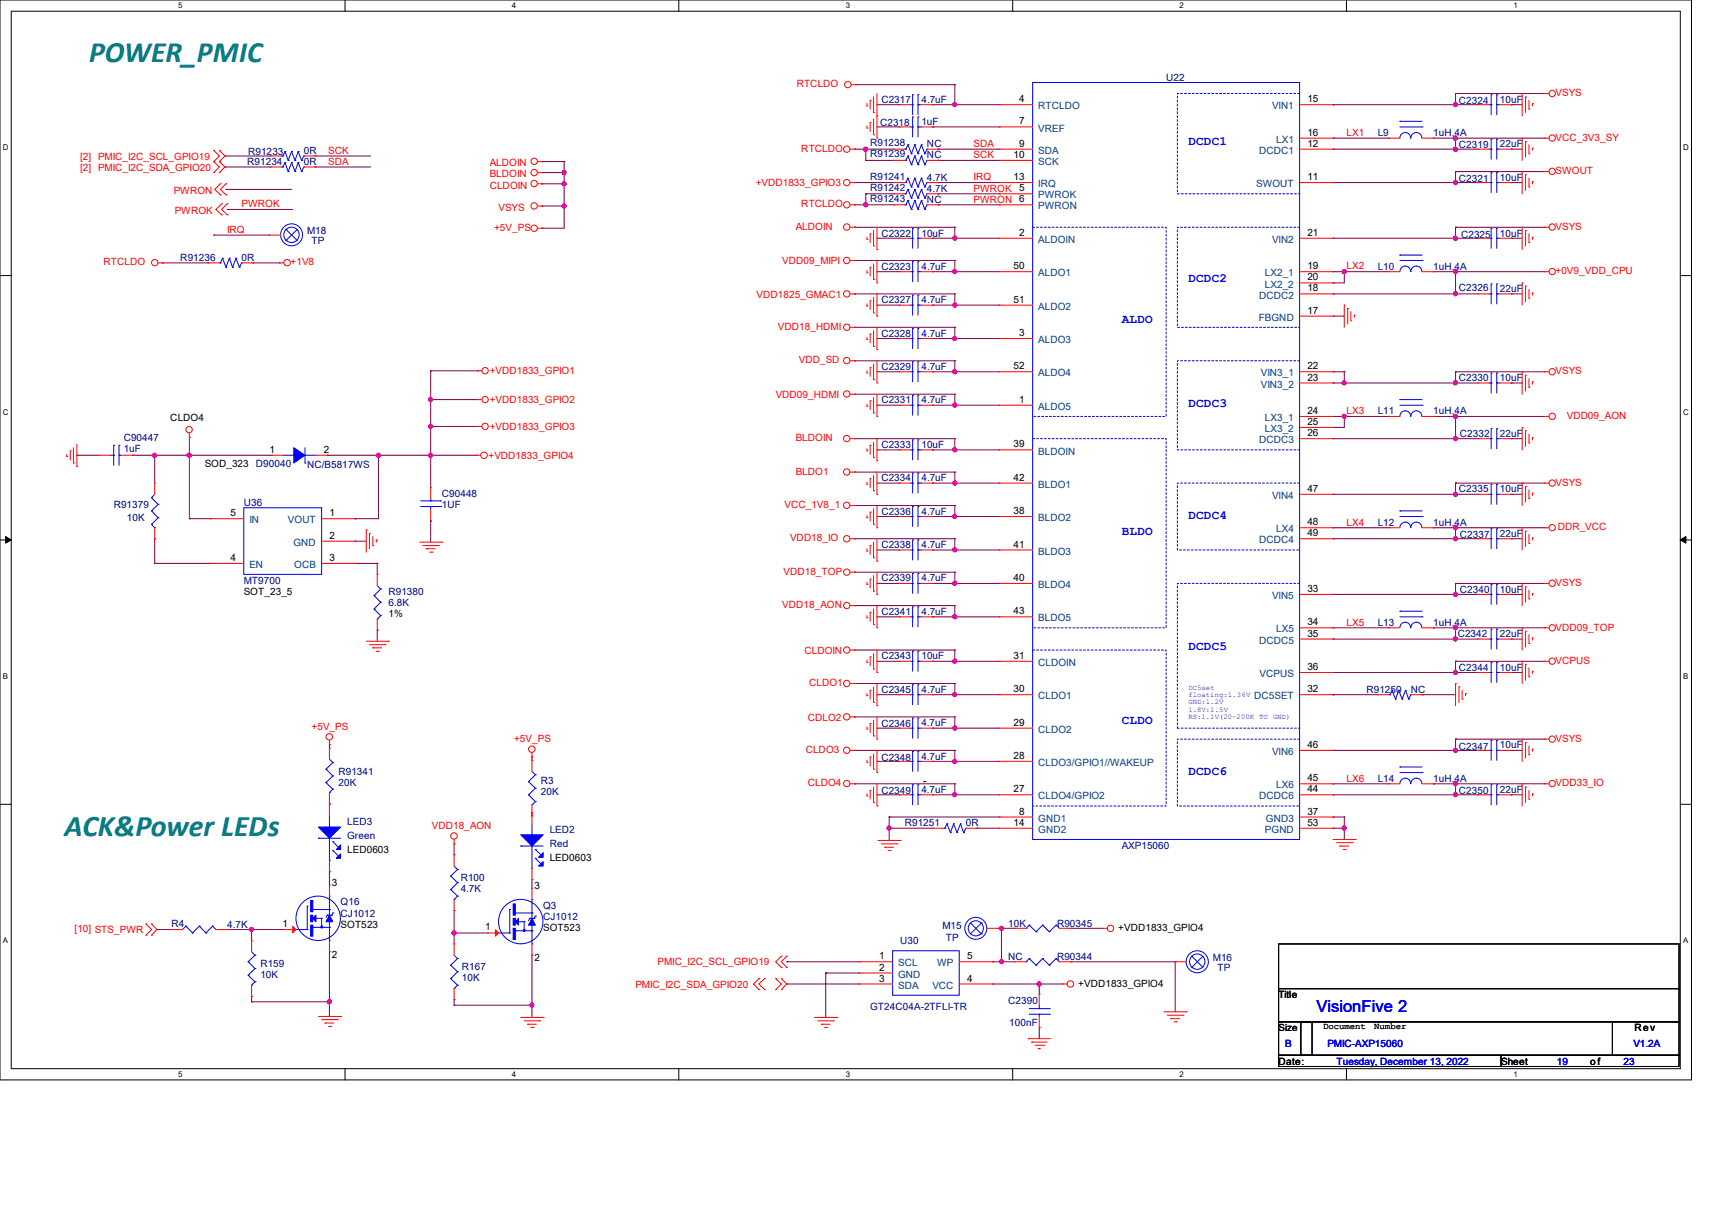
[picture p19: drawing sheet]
<svg xmlns="http://www.w3.org/2000/svg" width="297mm" height="210mm" viewBox="0 0 297 210" stroke-linecap="round" stroke-linejoin="round" font-family="sans-serif">
<defs><g id="words">
<text font-size="5.2" fill="#007f7f" x="11.2" y="144.9">ACK&amp;Power LEDs</text>
<text font-size="5.1" fill="#007f7f" x="15.5" y="10.7">POWER_PMIC</text>
<text font-size="2.9" fill="#00f" x="228.4" y="175.6">VisionFive 2</text>
<g font-size="2.2" fill="#00f">
<text x="206.2" y="25.2">DCDC1</text>
<text x="206.2" y="48.9">DCDC2</text>
<text x="194.6" y="56.1">ALDO</text>
<text x="206.2" y="70.6">DCDC3</text>
<text x="194.6" y="92.8">BLDO</text>
<text x="206.2" y="90">DCDC4</text>
<text x="206.2" y="112.6">DCDC5</text>
<text x="194.6" y="125.6">CLDO</text>
<text x="206.2" y="134.5">DCDC6</text>
</g>
<g font-size="1.7" fill="#f00">
<text x="138.2" y="15.2">RTCLDO</text>
<text x="269.9" y="16.7">VSYS</text>
<text x="233.6" y="23.6">LX1</text>
<text x="13.9" y="27.7">[2] PMIC_I2C_SCL_GPIO19</text>
<text x="13.9" y="29.6">[2] PMIC_I2C_SDA_GPIO20</text>
<text x="56.9" y="28.6">SDA</text>
<text x="56.9" y="26.7">SCK</text>
<text x="85" y="28.8">ALDOIN</text>
<text x="139" y="26.3">RTCLDO</text>
<text x="168.9" y="25.5">SDA</text>
<text x="168.9" y="27.4">SCK</text>
<text x="269.9" y="24.4">VCC_3V3_SY</text>
<text x="30.1" y="33.7">PWRON</text>
<text x="41.9" y="35.9">PWROK</text>
<text x="85" y="30.8">BLDOIN</text>
<text x="85" y="32.7">CLDOIN</text>
<text x="131.1" y="32.3">+VDD1833_GPIO3</text>
<text x="139" y="36">RTCLDO</text>
<text x="168.9" y="31.3">IRQ</text>
<text x="168.9" y="33.2">PWROK</text>
<text x="168.9" y="35.1">PWRON 6</text>
<text x="269.9" y="30.2">SWOUT</text>
<text x="30.3" y="37.1">PWROK</text>
<text x="39.4" y="40.4">IRQ</text>
<text x="85.7" y="40">+5V_PS</text>
<text x="86.5" y="36.6">VSYS</text>
<text x="138" y="39.8">ALDOIN</text>
<text x="269.9" y="39.8">VSYS</text>
<text x="17.9" y="46">RTCLDO</text>
<text x="50.4" y="46">+1V8</text>
<text x="135.7" y="45.8">VDD09_MIPI</text>
<text x="233.6" y="46.7">LX2</text>
<text x="269.9" y="47.6">+0V9_VDD_CPU</text>
<text x="131.3" y="51.6">VDD1825_GMAC1</text>
<text x="135" y="57.2">VDD18_HDMI</text>
<text x="85" y="64.9">+VDD1833_GPIO1</text>
<text x="138.6" y="63">VDD_SD</text>
<text x="269.9" y="64.9">VSYS</text>
<text x="85" y="70">+VDD1833_GPIO2</text>
<text x="134.6" y="69">VDD09_HDMI</text>
<text x="233.6" y="71.8">LX3</text>
<text x="85" y="74.6">+VDD1833_GPIO3</text>
<text x="138" y="76.5">BLDOIN</text>
<text x="271.8" y="72.6">VDD09_AON</text>
<text x="84.7" y="79.6">+VDD1833_GPIO4</text>
<text x="138" y="82.3">BLDO1</text>
<text x="136.1" y="88.1">VCC_1V8_1</text>
<text x="269.9" y="84.2">VSYS</text>
<text x="137.1" y="93.9">VDD18_IO</text>
<text x="233.6" y="91.1">LX4</text>
<text x="270.2" y="91.9">DDR_VCC</text>
<text x="135.9" y="99.7">VDD18_TOP</text>
<text x="269.9" y="101.6">VSYS</text>
<text x="135.7" y="105.5">VDD18_AON</text>
<text x="139.6" y="113.4">CLDOIN</text>
<text x="233.6" y="108.5">LX5</text>
<text x="269.9" y="109.3">VDD09_TOP</text>
<text x="140.4" y="119">CLDO1</text>
<text x="269.9" y="115.1">VCPUS</text>
<text x="140.2" y="125">CDLO2</text>
<text x="54.1" y="126.5">+5V_PS</text>
<text x="89.2" y="128.6">+5V_PS</text>
<text x="139.8" y="130.6">CLDO3</text>
<text x="269.9" y="128.6">VSYS</text>
<text x="140.2" y="136.4">CLDO4</text>
<text x="233.6" y="135.5">LX6</text>
<text x="269.9" y="136.4">VDD33_IO</text>
<text x="74.9" y="143.7">VDD18_AON</text>
<text x="13" y="161.7">[10] STS_PWR</text>
<text x="114.1" y="167.4">PMIC_I2C_SCL_GPIO19</text>
<text x="110.2" y="171.3">PMIC_I2C_SDA_GPIO20</text>
</g>
<g font-size="1.7" fill="#00007f">
<text x="152.9" y="17.8">C2317</text>
<text x="159.8" y="17.8">4.7uF</text>
<text x="202.3" y="14">U22</text>
<text x="260.2" y="17.8">10uF</text>
<text x="152.7" y="21.9">C2318</text>
<text x="159.8" y="21.7">1uF</text>
<text x="239" y="23.6">L9</text>
<text x="248.7" y="23.6">1uH,4A</text>
<text x="253.1" y="18">C2324</text>
<text x="42.9" y="28.7">R91234</text>
<text x="43.1" y="26.9">R91233</text>
<text x="52.7" y="26.7">0R</text>
<text x="52.7" y="28.7">0R</text>
<text x="151" y="27.3">R91239</text>
<text x="151" y="25.4">R91238</text>
<text x="160.8" y="27.5">NC</text>
<text x="160.8" y="25.6">NC</text>
<text x="253.1" y="25.7">C2319</text>
<text x="260.2" y="25.6">22uF</text>
<text x="151" y="35">R91243</text>
<text x="151" y="31.2">R91241</text>
<text x="151" y="33.1">R91242</text>
<text x="160.8" y="35.2">NC</text>
<text x="160.8" y="31.4">4.7K</text>
<text x="160.8" y="33.3">4.7K</text>
<text x="253.1" y="31.5">C2321</text>
<text x="260.2" y="31.4">10uF</text>
<text x="53.3" y="40.6">M18</text>
<text x="152.9" y="41">C2322</text>
<text x="159.8" y="41">10uF</text>
<text x="253.5" y="41.2">C2325</text>
<text x="260.2" y="41">10uF</text>
<text x="31.3" y="45.3">R91236</text>
<text x="41.9" y="45.3">0R</text>
<text x="54.1" y="42.4">TP</text>
<text x="152.9" y="46.8">C2323</text>
<text x="159.8" y="46.8">4.7uF</text>
<text x="239" y="46.8">L10</text>
<text x="248.7" y="46.8">1uH,4A</text>
<text x="152.9" y="52.6">C2327</text>
<text x="159.8" y="52.6">4.7uF</text>
<text x="253.1" y="50.5">C2326</text>
<text x="260.2" y="50.7">22uF</text>
<text x="152.9" y="58.4">C2328</text>
<text x="159.8" y="58.4">4.7uF</text>
<text x="152.9" y="64.2">C2329</text>
<text x="159.8" y="64.2">4.7uF</text>
<text x="152.9" y="70">C2331</text>
<text x="159.8" y="70">4.7uF</text>
<text x="239" y="71.9">L11</text>
<text x="248.7" y="71.9">1uH,4A</text>
<text x="253.1" y="66.1">C2330</text>
<text x="260.2" y="66.1">10uF</text>
<text x="21.5" y="76.5">C90447</text>
<text x="152.9" y="77.7">C2333</text>
<text x="159.8" y="77.7">10uF</text>
<text x="253.3" y="75.7">C2332</text>
<text x="260.2" y="75.7">22uF</text>
<text x="21.5" y="78.4">1uF</text>
<text x="44.4" y="81">D90040</text>
<text x="53.3" y="81.2">NC/B5817WS</text>
<text x="152.9" y="83.5">C2334</text>
<text x="159.8" y="83.5">4.7uF</text>
<text x="19.7" y="88.1">R91379</text>
<text x="42.3" y="87.7">U36</text>
<text x="76.7" y="86.2">C90448</text>
<text x="76.7" y="88.1">1UF</text>
<text x="152.9" y="89.3">C2336</text>
<text x="159.8" y="89.3">4.7uF</text>
<text x="253.1" y="85.4">C2335</text>
<text x="260.2" y="85.4">10uF</text>
<text x="22" y="90.4">10K</text>
<text x="152.9" y="95">C2338</text>
<text x="159.8" y="95">4.7uF</text>
<text x="239" y="91.2">L12</text>
<text x="248.7" y="91.2">1uH,4A</text>
<text x="253.3" y="93.3">C2337</text>
<text x="260.2" y="93.1">22uF</text>
<text x="42.3" y="101.2">MT9700</text>
<text x="152.9" y="100.8">C2339</text>
<text x="159.8" y="100.8">4.7uF</text>
<text x="67.4" y="103.2">R91380</text>
<text x="67.4" y="105.1">6.8K</text>
<text x="152.9" y="106.6">C2341</text>
<text x="159.8" y="106.6">4.7uF</text>
<text x="253.3" y="102.8">C2340</text>
<text x="260.2" y="102.8">10uF</text>
<text x="239" y="108.6">L13</text>
<text x="248.7" y="108.6">1uH,4A</text>
<text x="252.9" y="110.5">C2342</text>
<text x="260.2" y="110.5">22uF</text>
<text x="152.9" y="114.3">C2343</text>
<text x="159.8" y="114.3">10uF</text>
<text x="253.1" y="116.3">C2344</text>
<text x="260.2" y="116.3">10uF</text>
<text x="152.9" y="120.1">C2345</text>
<text x="159.8" y="120.1">4.7uF</text>
<text x="159.8" y="125.9">4.7uF</text>
<text x="237.1" y="120.1">R91250</text>
<text x="244.8" y="120.1">NC</text>
<text x="152.9" y="126.2">C2346</text>
<text x="152.9" y="131.9">C2348</text>
<text x="159.8" y="131.7">4.7uF</text>
<text x="253.1" y="130">C2347</text>
<text x="260.2" y="129.8">10uF</text>
<text x="58.7" y="134.4">R91341</text>
<text x="58.7" y="136.4">20K</text>
<text x="93.9" y="136">R3</text>
<text x="93.9" y="137.9">20K</text>
<text x="152.9" y="137.7">C2349</text>
<text x="159.8" y="137.5">4.7uF</text>
<text x="239" y="135.6">L14</text>
<text x="248.7" y="135.6">1uH,4A</text>
<text x="253.1" y="137.7">C2350</text>
<text x="260.2" y="137.5">22uF</text>
<text x="60.2" y="143.1">LED3</text>
<text x="157" y="143.3">R91251</text>
<text x="167.5" y="143.3">0R</text>
<text x="60.2" y="145.5">Green</text>
<text x="95.4" y="144.5">LED2</text>
<text x="95.4" y="146.8">Red</text>
<text x="194.6" y="147.2">AXP15060</text>
<text x="79.9" y="152.8">R100</text>
<text x="79.9" y="154.7">4.7K</text>
<text x="29.8" y="160.7">R4</text>
<text x="39.4" y="160.9">4.7K</text>
<text x="59.1" y="157">Q16</text>
<text x="59.1" y="159">CJ1012</text>
<text x="94.2" y="157.6">Q3</text>
<text x="94.2" y="159.5">CJ1012</text>
<text x="163.5" y="161.1">M15</text>
<text x="174.9" y="160.7">10K</text>
<text x="183.4" y="160.7">R90345</text>
<text x="45.2" y="167.6">R159</text>
<text x="156.2" y="163.8">U30</text>
<text x="164.1" y="163.2">TP</text>
<text x="174.9" y="166.5">NC</text>
<text x="183.4" y="166.5">R90344</text>
<text x="210.4" y="166.7">M16</text>
<text x="45.2" y="169.6">10K</text>
<text x="80.1" y="168.2">R167</text>
<text x="80.1" y="170.1">10K</text>
<text x="211.2" y="168.4">TP</text>
<text x="151" y="175.2">GT24C04A-2TFLI-TR</text>
<text x="174.9" y="174.2">C2390</text>
<text x="175.1" y="177.9">100nF</text>
</g>
<g font-size="1.7">
<text x="176.8" y="17.7">4</text>
<text x="226.8" y="17.7">15</text>
<text x="176.8" y="21.6">7</text>
<text x="226.8" y="23.5">16</text>
<text x="175.8" y="27.4">10</text>
<text x="176.8" y="25.4">9</text>
<text x="226.8" y="25.4">12</text>
<text x="175.8" y="31.2">13</text>
<text x="176.8" y="33.2">5</text>
<text x="226.8" y="31.2">11</text>
<text x="176.8" y="40.9">2</text>
<text x="226.8" y="40.9">21</text>
<text x="175.8" y="46.7">50</text>
<text x="226.8" y="46.7">19</text>
<text x="175.8" y="52.5">51</text>
<text x="226.8" y="50.5">18</text>
<text x="226.8" y="48.6">20</text>
<text x="176.8" y="58.3">3</text>
<text x="226.8" y="54.4">17</text>
<text x="175.8" y="64">52</text>
<text x="226.8" y="64">22</text>
<text x="226.8" y="66">23</text>
<text x="176.8" y="69.8">1</text>
<text x="226.8" y="71.8">24</text>
<text x="29.5" y="73.1">CLDO4</text>
<text x="175.8" y="77.6">39</text>
<text x="226.8" y="73.7">25</text>
<text x="226.8" y="75.6">26</text>
<text x="35.5" y="81">SOD_323</text>
<text x="46.7" y="78.5">1</text>
<text x="56.2" y="78.5">2</text>
<text x="175.8" y="83.4">42</text>
<text x="40" y="89.5">5</text>
<text x="57.1" y="89.5">1</text>
<text x="175.8" y="89.2">38</text>
<text x="226.8" y="85.3">47</text>
<text x="57.1" y="93.4">2</text>
<text x="175.8" y="95">41</text>
<text x="226.8" y="91.1">48</text>
<text x="226.8" y="93">49</text>
<text x="40" y="97.3">4</text>
<text x="57.1" y="97.3">3</text>
<text x="175.8" y="100.8">40</text>
<text x="42.3" y="103.2">SOT_23_5</text>
<text x="67.4" y="107">1%</text>
<text x="175.8" y="106.5">43</text>
<text x="226.8" y="102.7">33</text>
<text x="226.8" y="108.5">34</text>
<text x="226.8" y="110.4">35</text>
<text x="175.8" y="114.3">31</text>
<text x="226.8" y="116.2">36</text>
<text x="175.8" y="125.9">29</text>
<text x="175.8" y="120.1">30</text>
<text x="226.8" y="120.1">32</text>
<text x="175.8" y="131.6">28</text>
<text x="226.8" y="129.7">46</text>
<text x="175.8" y="137.4">27</text>
<text x="226.8" y="137.4">44</text>
<text x="226.8" y="135.5">45</text>
<text x="175.8" y="143.2">14</text>
<text x="176.8" y="141.3">8</text>
<text x="226.8" y="141.3">37</text>
<text x="226.8" y="143.2">53</text>
<text x="60.2" y="148">LED0603</text>
<text x="95.4" y="149.3">LED0603</text>
<text x="57.6" y="153.7">3</text>
<text x="92.7" y="154.3">3</text>
<text x="49" y="160.8">1</text>
<text x="59.1" y="160.9">SOT523</text>
<text x="84.2" y="161.4">1</text>
<text x="94.2" y="161.5">SOT523</text>
<text x="194" y="161.5">+VDD1833_GPIO4</text>
<text x="57.6" y="166.1">2</text>
<text x="92.7" y="166.7">2</text>
<text x="152.5" y="166.4">1</text>
<text x="167.8" y="166.4">5</text>
<text x="152.5" y="168.3">2</text>
<text x="152.5" y="170.2">3</text>
<text x="167.8" y="170.2">4</text>
<text x="187.1" y="171.1">+VDD1833_GPIO4</text>
<text x="221.8" y="173.1">Title</text>
<text x="221.8" y="178.7">Size</text>
<text x="283.6" y="178.8">Rev</text>
<text x="221.8" y="184.6">Date:</text>
<text x="260.4" y="184.6">Sheet</text>
<text x="275.9" y="184.6">of</text>
</g>
<g font-size="1.7" fill="#003f7f">
<text x="180.1" y="19">RTCLDO</text>
<text x="180.1" y="22.8">VREF</text>
<text x="220.7" y="19">VIN1</text>
<text x="180.1" y="26.7">SDA</text>
<text x="180.1" y="28.6">SCK</text>
<text x="218.4" y="26.7">DCDC1</text>
<text x="221.4" y="24.8">LX1</text>
<text x="180.1" y="34.4">PWROK</text>
<text x="180.1" y="32.5">IRQ</text>
<text x="217.9" y="32.5">SWOUT</text>
<text x="180.1" y="36.3">PWRON</text>
<text x="180.1" y="42.1">ALDOIN</text>
<text x="180.1" y="47.9">ALDO1</text>
<text x="219.5" y="47.9">LX2_1</text>
<text x="220.7" y="42.1">VIN2</text>
<text x="180.1" y="53.7">ALDO2</text>
<text x="218.4" y="51.8">DCDC2</text>
<text x="219.5" y="49.9">LX2_2</text>
<text x="180.1" y="59.5">ALDO3</text>
<text x="218.4" y="55.6">FBGND</text>
<text x="180.1" y="65.3">ALDO4</text>
<text x="218.7" y="65.3">VIN3_1</text>
<text x="180.1" y="71.1">ALDO5</text>
<text x="218.7" y="67.2">VIN3_2</text>
<text x="218.4" y="76.9">DCDC3</text>
<text x="219.5" y="73">LX3_1</text>
<text x="219.5" y="74.9">LX3_2</text>
<text x="180.1" y="78.8">BLDOIN</text>
<text x="180.1" y="84.6">BLDO1</text>
<text x="220.7" y="86.5">VIN4</text>
<text x="43.3" y="90.8">IN</text>
<text x="50" y="90.8">VOUT</text>
<text x="50.9" y="94.7">GND</text>
<text x="180.1" y="90.4">BLDO2</text>
<text x="218.4" y="94.2">DCDC4</text>
<text x="221.4" y="92.3">LX4</text>
<text x="43.3" y="98.5">EN</text>
<text x="51.1" y="98.5">OCB</text>
<text x="180.1" y="102">BLDO4</text>
<text x="180.1" y="96.2">BLDO3</text>
<text x="180.1" y="107.8">BLDO5</text>
<text x="220.7" y="103.9">VIN5</text>
<text x="218.4" y="111.6">DCDC5</text>
<text x="221.4" y="109.7">LX5</text>
<text x="180.1" y="115.5">CLDOIN</text>
<text x="218.5" y="117.4">VCPUS</text>
<text x="180.1" y="121.3">CLDO1</text>
<text x="217.6" y="121.3">DC5SET</text>
<text x="180.1" y="127.1">CLDO2</text>
<text x="220.7" y="130.9">VIN6</text>
<text x="180.1" y="132.8">CLDO3/GPIO1//WAKEUP</text>
<text x="221.4" y="136.7">LX6</text>
<text x="180.1" y="142.5">GND1</text>
<text x="180.1" y="138.6">CLDO4/GPIO2</text>
<text x="218.4" y="138.6">DCDC6</text>
<text x="219.6" y="142.5">GND3</text>
<text x="180.1" y="144.4">GND2</text>
<text x="219.5" y="144.4">PGND</text>
<text x="155.8" y="167.6">SCL</text>
<text x="162.6" y="167.6">WP</text>
<text x="155.8" y="169.5">GND</text>
<text x="155.8" y="171.4">SDA</text>
<text x="161.8" y="171.4">VCC</text>
</g>
<g font-size="1.7" fill="#00f">
<text x="223" y="181.5">B</text>
<text x="230.3" y="181.5">PMIC-AXP15060</text>
<text x="231.9" y="184.6">Tuesday, December 13, 2022</text>
<text x="270.1" y="184.6">19</text>
<text x="281.6" y="184.6">23</text>
<text x="283.4" y="181.5">V1.2A</text>
</g>
<g font-size="1.6">
<text x="229.5" y="178.4">Document</text>
<text x="238.4" y="178.4">Number</text>
</g>
<g font-size="1.4">
<text x="30.9" y="1.4">5</text>
<text x="88.8" y="1.4">4</text>
<text x="146.7" y="1.4">3</text>
<text x="204.6" y="1.4">2</text>
<text x="262.6" y="1.4">1</text>
<text x=".5" y="26.1">D</text>
<text x="292" y="26.1">D</text>
<text x=".5" y="71.9">C</text>
<text x="292" y="71.9">C</text>
<text x=".5" y="117.8">B</text>
<text x="292" y="117.8">B</text>
<text x=".5" y="163.6">A</text>
<text x="292" y="163.6">A</text>
<text x="30.9" y="186.8">5</text>
<text x="88.8" y="186.8">4</text>
<text x="146.7" y="186.8">3</text>
<text x="204.6" y="186.8">2</text>
<text x="262.6" y="186.8">1</text>
</g>
<g font-size="1.3" fill="#00f">
<text x="206.2" y="119.6">DC5set</text>
<text x="206.2" y="120.9">floating:1.36V</text>
<text x="206.2" y="122.1">GND:1.2V</text>
<text x="206.2" y="123.4">1.8V:1.5V</text>
<text x="206.2" y="124.7">RS:1.1V(20-200K TO GND)</text>
</g>
</g></defs>
<path d="M0 0h293.5v187.3h-293.5zM1.9 1.9h289.6v183.4h-289.6z" fill="none" stroke="#000" stroke-width=".17"/>
<g fill="#fff">
<path d="M30.9 .2h.8v1.5h-.8z"/>
<path d="M30.9 185.5h.8v1.6h-.8z"/>
</g>
<path d="M59.9 0v1.9M59.9 185.3v2" fill="none" stroke="#000" stroke-width=".17"/>
<g fill="#fff">
<path d="M88.8 .2h.8v1.5h-.8z"/>
<path d="M88.8 185.5h.8v1.6h-.8z"/>
</g>
<path d="M117.8 0v1.9M117.8 185.3v2" fill="none" stroke="#000" stroke-width=".17"/>
<g fill="#fff">
<path d="M146.7 .2h.8v1.5h-.8z"/>
<path d="M146.7 185.5h.8v1.6h-.8z"/>
</g>
<path d="M175.7 0v1.9M175.7 185.3v2" fill="none" stroke="#000" stroke-width=".17"/>
<g fill="#fff">
<path d="M204.6 .2h.8v1.5h-.8z"/>
<path d="M204.6 185.5h.8v1.6h-.8z"/>
</g>
<path d="M233.6 0v1.9M233.6 185.3v2" fill="none" stroke="#000" stroke-width=".17"/>
<g fill="#fff">
<path d="M262.6 .2h.7v1.5h-.7z"/>
<path d="M262.6 185.5h.7v1.6h-.7z"/>
<path d="M.5 24.8h1v1.6h-1z"/>
<path d="M292 24.8h1v1.6h-1z"/>
<path d="M.5 70.7h1v1.5h-1z"/>
<path d="M292 70.7h1v1.5h-1z"/>
</g>
<path d="M0 47.8h1.9M291.5 47.8h2" fill="none" stroke="#000" stroke-width=".17"/>
<g fill="#fff">
<path d="M.5 116.5h.9v1.6h-.9z"/>
<path d="M292 116.5h.9v1.6h-.9z"/>
</g>
<path d="M0 93.6h1.9M291.5 93.6h2" fill="none" stroke="#000" stroke-width=".17"/>
<path d="M1 93l.9 .6-.9 .6zM291.5 93.6l1-.6v1.2z" fill="#000" stroke="#000" stroke-width=".17"/>
<g fill="#fff">
<path d="M.5 162.4h.9v1.5h-.9z"/>
<path d="M292 162.4h.9v1.5h-.9z"/>
</g>
<path d="M0 139.5h1.9M160.2 135.6h.2M160.4 135.6h.1M291.5 139.5h2M221.8 163.7h69.5v7.8h-69.5zM221.8 171.5h69.5v5.7h-69.5zM221.8 177.2h5.8v5.8h-5.8zM225.7 177.2h54v5.8h-54zM279.7 177.2h11.6v5.8h-11.6zM221.8 183h38.6v2h-38.6zM260.4 183h30.9v2h-30.9z" fill="none" stroke="#000" stroke-width=".17"/>
<g fill="none" stroke="#7f003f" stroke-width=".17">
<path d="M148.5 14.7h.1M148.5 14.7h17.2M152.1 18.2h.1M152.1 18.2h3.9M161.8 18.2h.1M161.8 18.2h11.6M165.7 14.7h.1M165.7 18.2h.1M165.7 14.7v3.5M231.3 18.2h.1M231.3 18.2h25.1M252.5 16.2h.1"/>
<path d="M252.5 18.2h.1M252.5 16.2v2M252.5 16.2h15.5M262.2 18.2h.1M262.2 18.2h1.9M39 27.1h.1M39 29h.1M39 29h7.9M39 27.1h7.9M39.2 32.9h.1M39.2 32.9h11.4M39.4 36.3h.1"/>
<path d="M39.4 36.3h11.4M54.7 29h.1M54.7 27.1h.1M54.7 29h9.6M54.7 27.1h9.6M94 28h.1M94 39.6h.1M94 35.7h.1M94 31.9h.1M94 29.9h.1M94 28h3.9M94 35.7h3.9"/>
<path d="M94 31.9h3.9M94 29.9h3.9M97.9 28h.1M97.9 35.7h.1M97.9 31.9h.1M97.9 29.9h.1M97.9 28v11.6h-3.9M148.3 39.4h.1M148.3 25.9h.1M148.3 31.7h.1M148.3 35.5h.1M148.3 25.9h6.7"/>
<path d="M148.3 31.7h6.7M148.3 39.4h17.4M148.3 35.5h6.7M150.2 35.5h.1M150.2 25.9h.1M150.2 27.8h.1M150.2 33.6h.1M150.2 27.8h4.8M150.2 33.6h4.8M150.2 25.9v1.9M150.2 33.6v1.9M152.1 22h.1"/>
<path d="M152.1 22h3.9M161.8 22h.1M161.8 22h11.6M162.7 25.9h.1M162.7 27.8h.1M162.7 31.7h.1M162.7 33.6h.1M162.7 35.5h.1M162.7 25.9h10.7M162.7 31.7h10.7M162.7 27.8h10.7M162.7 33.6h10.7"/>
<path d="M162.7 35.5h10.7M165.7 39.4h.1M165.7 39.4v1.9M231.3 24h.1M231.3 25.9h.1M231.3 31.7h.1M231.3 24h9.6M231.3 25.9h25.1M231.3 31.7h25.1M248.7 24h.1M248.7 24h19.3M252.5 24h.1"/>
<path d="M252.5 25.9h.1M252.5 29.8h.1M252.5 31.7h.1M252.5 39.4h.1M252.5 24v1.9M252.5 29.8v1.9M252.5 39.4v1.9M252.5 29.8h15.5M252.5 39.4h15.5M262.2 25.9h.1M262.2 31.7h.1M262.2 25.9h1.9"/>
<path d="M262.2 31.7h1.9M28.2 45.6h.1M28.2 45.6h7.9M37.1 40.8h.1M37.1 40.8h9.6M43.9 45.6h.1M43.9 45.6h4.6M148.3 45.2h.1M148.3 51h.1M148.3 56.8h.1M148.3 51h17.4M148.3 45.2h17.4"/>
<path d="M148.3 56.8h17.4M152.1 41.3h.1M152.1 47.1h.1M152.1 52.9h.1M152.1 58.7h.1M152.1 41.3h3.9M152.1 47.1h3.9M152.1 52.9h3.9M152.1 58.7h3.9M161.8 41.3h.1M161.8 47.1h.1M161.8 52.9h.1"/>
<path d="M161.8 58.7h.1M161.8 41.3h11.6M161.8 47.1h11.6M161.8 52.9h11.6M161.8 58.7h11.6M165.7 41.3h.1M165.7 47.1h.1M165.7 45.2h.1M165.7 52.9h.1M165.7 51h.1M165.7 56.8h.1M165.7 58.7h.1"/>
<path d="M165.7 45.2v1.9M165.7 51v1.9M165.7 56.8v1.9M231.3 41.3h.1M231.3 47.1h.1M231.3 51h.1M231.3 49.1h.1M231.3 54.8h.1M231.3 51h25.1M231.3 41.3h25.1M231.3 47.1h9.6M231.3 54.8h1.9"/>
<path d="M233.2 47.1h.1M233.2 47.1v2h-1.9M248.7 47.1h.1M248.7 47.1h19.3M252.5 51h.1M252.5 41.3h.1M252.5 47.1h.1M252.5 47.1v3.9M262.2 51h.1M262.2 41.3h.1M262.2 51h1.9M262.2 41.3h1.9"/>
<path d="M13.3 79h.1M13.3 79h3.9M23 79h.1M23 79h24.1M26.8 79h.1M26.8 79v4.8M32.9 75.9h.1M32.9 79h.1M32.9 75.9v14.1M56.8 79h.1M56.8 79h25.8M65.7 79h.1"/>
<path d="M65.7 79v11h-4.1M74.7 74h.1M74.7 64.3h.1M74.7 69.3h.1M74.7 79h.1M74.7 69.3h8.1M74.7 74h8.1M74.7 64.3h8.1M74.7 64.3v20.3M82.6 79h.1M82.8 69.3h.1M82.8 74h.1"/>
<path d="M82.8 64.3h.1M148.3 62.6h.1M148.3 68.4h.1M148.3 76.1h.1M148.3 76.1h17.4M148.3 62.6h17.4M148.3 68.4h17.4M152.1 64.5h.1M152.1 70.3h.1M152.1 78h.1M152.1 64.5h3.9M152.1 70.3h3.9"/>
<path d="M152.1 78h3.9M161.8 64.5h.1M161.8 70.3h.1M161.8 78h.1M161.8 64.5h11.6M161.8 70.3h11.6M161.8 78h11.6M165.7 62.6h.1M165.7 64.5h.1M165.7 70.3h.1M165.7 68.4h.1M165.7 76.1h.1"/>
<path d="M165.7 78h.1M165.7 62.6v1.9M165.7 68.4v1.9M165.7 76.1v1.9M231.3 66.4h.1M231.3 72.2h.1M231.3 76.1h.1M231.3 74.1h.1M231.3 64.5h.1M231.3 76.1h25.1M231.3 66.4h25.1M231.3 64.5h1.9"/>
<path d="M231.3 72.2h9.6M233.2 72.2h.1M233.2 64.5h.1M233.2 66.4h.1M233.2 64.5v1.9M233.2 72.2v1.9h-1.9M248.7 72.2h.1M248.7 72.2h19.3M252.5 76.1h.1M252.5 66.4h.1M252.5 64.5h.1M252.5 72.2h.1"/>
<path d="M252.5 64.5v1.9M252.5 72.2v3.9M252.5 64.5h15.5M262.2 76.1h.1M262.2 66.4h.1M262.2 76.1h1.9M262.2 66.4h1.9M26.8 93.4h.1M26.8 97.7h.1M26.8 93.4v4.3M26.8 97.7h9.7M32.9 90h.1"/>
<path d="M32.9 90h3.6M61.6 90h.1M61.6 97.7h.1M61.6 93.9h.1M61.6 97.7h3.8M61.6 93.9h1.9M65.4 97.7h.1M65.4 97.7v1.9M74.7 90.3h.1M74.7 90.3v3.7M148.3 81.9h.1M148.3 87.7h.1"/>
<path d="M148.3 93.4h.1M148.3 99.2h.1M148.3 93.4h17.4M148.3 81.9h17.4M148.3 87.7h17.4M148.3 99.2h17.4M152.1 83.8h.1M152.1 89.6h.1M152.1 95.4h.1M152.1 83.8h3.9M152.1 89.6h3.9M152.1 95.4h3.9"/>
<path d="M161.8 83.8h.1M161.8 89.6h.1M161.8 95.4h.1M161.8 83.8h11.6M161.8 89.6h11.6M161.8 95.4h11.6M165.7 81.9h.1M165.7 83.8h.1M165.7 87.7h.1M165.7 89.6h.1M165.7 95.4h.1M165.7 93.4h.1"/>
<path d="M165.7 99.2h.1M165.7 81.9v1.9M165.7 87.7v1.9M165.7 93.4v2M165.7 99.2v2M231.3 85.7h.1M231.3 91.5h.1M231.3 93.4h.1M231.3 93.4h25.1M231.3 85.7h25.1M231.3 91.5h9.6M248.7 91.5h.1"/>
<path d="M248.7 91.5h19.3M252.5 93.4h.1M252.5 83.8h.1M252.5 85.7h.1M252.5 91.5h.1M252.5 83.8v1.9M252.5 91.5v1.9M252.5 83.8h15.5M262.2 93.4h.1M262.2 85.7h.1M262.2 93.4h1.9M262.2 85.7h1.9"/>
<path d="M65.4 109.3h.1M65.4 109.3v1.9M148.3 105h.1M148.3 112.7h.1M148.3 118.5h.1M148.3 105h17.4M148.3 112.7h17.4M148.3 118.5h17.4M152.1 101.2h.1M152.1 107h.1M152.1 114.7h.1M152.1 101.2h3.9"/>
<path d="M152.1 114.7h3.9M152.1 107h3.9M161.8 101.2h.1M161.8 107h.1M161.8 114.7h.1M161.8 101.2h11.6M161.8 114.7h11.6M161.8 107h11.6M165.7 101.2h.1M165.7 105h.1M165.7 107h.1M165.7 114.7h.1"/>
<path d="M165.7 112.7h.1M165.7 118.5h.1M165.7 105v2M165.7 112.7v2M165.7 118.5v2M231.3 103.1h.1M231.3 110.8h.1M231.3 108.9h.1M231.3 116.6h.1M231.3 110.8h25.1M231.3 103.1h25.1M231.3 108.9h9.6"/>
<path d="M231.3 116.6h25.1M248.7 108.9h.1M248.7 108.9h19.3M252.5 110.8h.1M252.5 101.2h.1M252.5 103.1h.1M252.5 108.9h.1M252.5 114.7h.1M252.5 116.6h.1M252.5 101.2v1.9M252.5 108.9v1.9M252.5 114.7v1.9"/>
<path d="M252.5 101.2h15.5M252.5 114.7h15.5M262.2 103.1h.1M262.2 110.8h.1M262.2 116.6h.1M262.2 110.8h1.9M262.2 103.1h1.9M262.2 116.6h1.9M57.2 139.4h.1M57.2 129.2h.1M57.2 129.2v.6M57.2 139.4v.2"/>
<path d="M92.3 131.3h.1M92.3 131.3v.6M148.3 124.3h.1M148.3 130.1h.1M148.3 135.9h.1M148.3 130.1h17.4M148.3 135.9h17.4M148.3 124.3h17.4M152.1 120.5h.1M152.1 126.3h.1M152.1 132h.1M152.1 137.8h.1"/>
<path d="M152.1 120.5h3.9M152.1 137.8h3.9M152.1 126.3h3.9M152.1 132h3.9M161.8 120.5h.1M161.8 126.3h.1M161.8 132h.1M161.8 137.8h.1M161.8 120.5h11.6M161.8 137.8h11.6M161.8 126.3h11.6M161.8 132h11.6"/>
<path d="M165.7 120.5h.1M165.7 126.3h.1M165.7 124.3h.1M165.7 130.1h.1M165.7 132h.1M165.7 135.9h.1M165.7 137.8h.1M165.7 124.3v2M165.7 130.1v1.9M165.7 135.9v1.9M231.3 120.5h.1M231.3 130.1h.1"/>
<path d="M231.3 137.8h.1M231.3 135.9h.1M231.3 120.5h7.7M231.3 137.8h25.1M231.3 130.1h25.1M231.3 135.9h9.6M246.7 120.5h.1M246.7 120.5h5.8M248.7 135.9h.1M248.7 135.9h19.3M252.5 137.8h.1M252.5 128.2h.1"/>
<path d="M252.5 130.1h.1M252.5 135.9h.1M252.5 128.2v1.9M252.5 135.9v1.9M252.5 128.2h15.5M262.2 130.1h.1M262.2 137.8h.1M262.2 137.8h1.9M262.2 130.1h1.9M57.2 151.2h.1M57.2 151.2v2.3M78.8 157.9h.1"/>
<path d="M78.8 146.3h.1M78.8 146.3v2M78.8 157.9v5.8M92.3 140.9h.1M92.3 152.5h.1M92.3 140.9v.6M92.3 152.5v1.6M154.3 141.7h.1M154.3 143.6h.1M154.3 141.7v4.1M154.3 141.7h19.1M154.3 143.6h7.5"/>
<path d="M169.5 143.6h.1M169.5 143.6h3.9M231.3 141.7h.1M231.3 143.6h.1M231.3 141.7h1.9M231.3 143.6h1.9M233.2 141.7h.1M233.2 143.6h.1M233.2 141.7v3.9M27.2 161.2h.1M27.2 161.2h2.6M39.4 161.2h.1"/>
<path d="M39.4 161.2h10M43.6 161.2h.1M43.6 172.8h.1M43.6 173.7h.1M43.6 161.2v2M43.6 172.8v.9M43.6 173.7h13.6M57.2 173.7h.1M57.2 165.1h.1M57.2 165.1v11.2M78.8 161.8h.1M78.8 174.3h.1"/>
<path d="M78.8 173.4h.1M78.8 161.8h5.8M78.8 174.3h13.5M78.8 173.4v.9M92.3 165.7h.1M92.3 174.3h.1M92.3 165.7v10.7M136.5 166.8h.1M136.5 170.6h.1M136.5 170.6h12.6M136.5 166.8h12.6M143.3 168.7h.1"/>
<path d="M143.3 168.7v7.7M143.3 168.7h5.8M172.2 170.6h.1M172.2 166.8h.1M172.2 170.6h12.2M172.2 166.8h3.9M173.2 161h.1M173.2 161h2.9M173.7 161h.1M173.7 166.8h.1M173.7 161v5.8M180.3 178.2h.1"/>
<path d="M180.3 170.6h.1M180.3 170.6v1.8M180.3 178.2v1.9M185.7 166.8h.1M185.7 161h.1M185.7 166.8h18.2M185.7 161h5.6M203.9 166.8h.1M203.9 166.8v8.7"/>
</g>
<g fill="#f0f" stroke="#f0f" stroke-width=".17">
<circle cx="252.5" cy="25.9" r=".36"/>
<circle cx="252.5" cy="23.9" r=".36"/>
<circle cx="252.5" cy="18.1" r=".36"/>
<circle cx="252.5" cy="31.6" r=".36"/>
<circle cx="252.5" cy="41.3" r=".36"/>
<circle cx="252.5" cy="50.9" r=".36"/>
<circle cx="252.5" cy="47.1" r=".36"/>
<circle cx="233.2" cy="47.1" r=".36"/>
<circle cx="233.2" cy="72.2" r=".36"/>
<circle cx="252.5" cy="76.1" r=".36"/>
<circle cx="252.5" cy="72.2" r=".36"/>
<circle cx="252.5" cy="85.7" r=".36"/>
<circle cx="252.5" cy="91.5" r=".36"/>
<circle cx="252.5" cy="93.4" r=".36"/>
<circle cx="252.5" cy="103.1" r=".36"/>
<circle cx="252.5" cy="108.9" r=".36"/>
<circle cx="252.5" cy="110.8" r=".36"/>
<circle cx="252.5" cy="116.6" r=".36"/>
<circle cx="252.5" cy="130.1" r=".36"/>
<circle cx="252.5" cy="135.9" r=".36"/>
<circle cx="252.5" cy="137.8" r=".36"/>
<circle cx="165.6" cy="18.1" r=".36"/>
<circle cx="165.6" cy="41.3" r=".36"/>
<circle cx="165.6" cy="47.1" r=".36"/>
<circle cx="165.6" cy="52.9" r=".36"/>
<circle cx="165.6" cy="58.7" r=".36"/>
<circle cx="165.6" cy="64.5" r=".36"/>
<circle cx="165.6" cy="70.3" r=".36"/>
<circle cx="165.6" cy="78" r=".36"/>
<circle cx="165.6" cy="83.8" r=".36"/>
<circle cx="165.6" cy="89.6" r=".36"/>
<circle cx="165.6" cy="95.4" r=".36"/>
<circle cx="165.6" cy="101.2" r=".36"/>
<circle cx="165.6" cy="107" r=".36"/>
<circle cx="165.6" cy="114.7" r=".36"/>
<circle cx="165.6" cy="120.5" r=".36"/>
<circle cx="165.6" cy="126.3" r=".36"/>
<circle cx="165.6" cy="132" r=".36"/>
<circle cx="165.6" cy="137.8" r=".36"/>
<circle cx="252.5" cy="66.4" r=".36"/>
<circle cx="233.2" cy="66.4" r=".36"/>
<circle cx="154.2" cy="143.6" r=".36"/>
<circle cx="233.2" cy="143.6" r=".36"/>
<circle cx="150.2" cy="25.9" r=".36"/>
<circle cx="97.9" cy="29.9" r=".36"/>
<circle cx="97.9" cy="35.7" r=".36"/>
<circle cx="97.9" cy="31.9" r=".36"/>
<circle cx="173.7" cy="166.8" r=".37"/>
<circle cx="173.7" cy="161" r=".37"/>
<circle cx="180.3" cy="170.6" r=".37"/>
<circle cx="43.6" cy="161.2" r=".36"/>
<circle cx="92.3" cy="174.3" r=".36"/>
<circle cx="78.8" cy="161.8" r=".36"/>
<circle cx="57.1" cy="173.7" r=".36"/>
<circle cx="74.7" cy="69.3" r=".36"/>
<circle cx="74.7" cy="73.9" r=".36"/>
<circle cx="150.2" cy="35.5" r=".36"/>
<circle cx="26.8" cy="79" r=".36"/>
<circle cx="65.6" cy="79" r=".36"/>
<circle cx="32.8" cy="79" r=".37"/>
<circle cx="74.7" cy="79" r=".36"/>
</g>
<g fill="none" stroke="#f00" stroke-width=".17">
<path d="M147.7 14.7h.8M148.5 14.7h.1M150.4 18.4h.1M150.4 17.9v.5M151 17.4h.1M151 17.4v1.5M151.6 19.5h.1M151.6 16.8v2.7M152.1 16.2v7.8M156 18.2h.1M156 18.2h1.9M159.9 18.2h1.9"/>
<path d="M161.8 18.2h.1M173.4 18.2h.1M173.4 18.2h5.8M225.5 18.2h5.8M231.3 18.2h.1M256.4 18.2h.1M256.4 18.2h1.9M260.2 18.2h2M262.2 18.2h.1M264.1 16.2h.1M264.1 16.2v3.9M264.7 16.8h.1"/>
<path d="M264.7 16.8v2.7M265.3 18.9h.1M265.3 17.4v1.5M265.9 17.9h.1M265.9 17.9v.5M268 16.2h.1M268 16.2h.7M37.1 29.9h.1M37.1 28h.1M37.1 26.1h.1M37.1 28l1 1-1 .9M37.1 26.1l1 1-1 .9"/>
<path d="M38.1 28h.1M38.1 29.9h.1M38.1 26.1h.1M38.1 28l.9 1-.9 .9M38.1 26.1l.9 1-.9 .9M38.2 33.8h.1M38.2 31.9h.1M38.2 31.9l-.9 1 .9 .9M38.4 37.3h.1M38.4 35.3h.1M38.4 35.3l-.9 1 .9 1M39.2 33.8h.1"/>
<path d="M39.2 31.9h.1M39.2 31.9l-1 1 1 .9M39.4 37.3h.1M39.4 35.3h.1M39.4 35.3l-1 1 1 1M46.9 29h.1M46.9 27.1h.1M46.9 29h2M46.9 27.1h2M52.7 29h2M52.7 27.1h2M54.7 29h.1"/>
<path d="M54.7 27.1h.1M93.3 28h.7M93.3 29.9h.7M93.3 31.9h.7M93.3 39.6h.7M93.3 35.7h.7M94 28h.1M94 29.9h.1M94 31.9h.1M94 39.6h.1M94 35.7h.1M147.5 39.4h.8"/>
<path d="M147.5 25.9h.8M147.5 31.7h.8M147.5 35.5h.8M148.3 39.4h.1M148.3 25.9h.1M148.3 31.7h.1M148.3 35.5h.1M150.4 22.2h.1M150.4 21.8v.4M151 21.3h.1M151 21.3v1.5M151.6 23.4h.1"/>
<path d="M151.6 20.7v2.7M151.6 40v2.7M152.1 20.1h.1M152.1 24h.1M152.1 39.4v3.9M155 35.5h.1M155 27.8h.1M155 31.7h.1M155 33.6h.1M155 25.9h.1M155 25.9h2M155 31.7h2"/>
<path d="M155 35.5h2M155 27.8h2M155 33.6h2M156 22h.1M156 22h1.9M159.9 22h1.9M160.8 25.9h1.9M160.8 31.7h1.9M160.8 35.5h1.9M160.8 27.8h1.9M160.8 33.6h1.9M161.8 22h.1"/>
<path d="M162.7 35.5h.1M162.7 27.8h.1M162.7 31.7h.1M162.7 33.6h.1M162.7 25.9h.1M173.4 33.6h.1M173.4 35.5h.1M173.4 22h.1M173.4 25.9h.1M173.4 27.8h.1M173.4 31.7h.1M173.4 25.9h5.8"/>
<path d="M173.4 31.7h5.8M173.4 35.5h5.8M173.4 22h5.8M173.4 27.8h5.8M173.4 33.6h5.8M225.5 24h5.8M225.5 25.9h5.8M225.5 31.7h5.8M231.3 31.7h.1M231.3 25.9h.1M231.3 24h.1M240.9 24h.1"/>
<path d="M240.9 24h2M246.7 24h2M248.7 24h.1M256.4 31.7h.1M256.4 25.9h.1M256.4 25.9h1.9M256.4 31.7h1.9M260.2 25.9h2M260.2 31.7h2M262.2 31.7h.1M262.2 25.9h.1M264.1 24h.1"/>
<path d="M264.1 29.8h.1M264.1 39.4h.1M264.1 24v3.8M264.1 29.8v3.8M264.1 39.4v3.9M264.7 24.6h.1M264.7 30.3h.1M264.7 40h.1M264.7 24.6v2.6M264.7 30.3v2.7M264.7 40v2.7M265.3 26.7h.1"/>
<path d="M265.3 32.4h.1M265.3 25.1v1.6M265.3 30.9v1.5M265.9 25.7h.1M265.9 31.5h.1M265.9 25.7v.4M265.9 31.5v.4M268 24h.1M268 29.8h.1M268 39.4h.1M268 24h.7M268 29.8h.7"/>
<path d="M268 39.4h.7M27.4 45.6h.8M28.2 45.6h.1M36.1 45.6h.1M36.1 45.6h2M41.9 45.6h2M43.9 45.6h.1M46.7 40.8h.1M46.7 40.8h2M48.5 45.6h.1M48.5 45.6h.7M147.5 45.2h.8"/>
<path d="M147.5 51h.8M147.5 56.8h.8M148.3 45.2h.1M148.3 51h.1M148.3 56.8h.1M150.4 41.5h.1M150.4 47.3h.1M150.4 53.1h.1M150.4 58.9h.1M150.4 41.1v.4M150.4 46.9v.4M150.4 52.7v.4"/>
<path d="M150.4 58.5v.4M151 40.6h.1M151 46.4h.1M151 52.2h.1M151 57.9h.1M151 40.6v1.5M151 46.4v1.5M151 52.2v1.5M151 57.9v1.6M151.6 42.7h.1M151.6 48.5h.1M151.6 54.3h.1"/>
<path d="M151.6 45.8v2.7M151.6 51.6v2.7M151.6 57.4v2.7M152.1 43.3h.1M152.1 49.1h.1M152.1 54.8h.1M152.1 45.2v3.9M152.1 51v3.8M152.1 56.8v3.8M156 58.7h.1M156 41.3h.1M156 47.1h.1"/>
<path d="M156 52.9h.1M156 47.1h1.9M156 58.7h1.9M156 41.3h1.9M156 52.9h1.9M159.9 47.1h1.9M159.9 58.7h1.9M159.9 41.3h1.9M159.9 52.9h1.9M161.8 58.7h.1M161.8 41.3h.1M161.8 47.1h.1"/>
<path d="M161.8 52.9h.1M173.4 41.3h.1M173.4 58.7h.1M173.4 47.1h.1M173.4 52.9h.1M173.4 47.1h5.8M173.4 58.7h5.8M173.4 41.3h5.8M173.4 52.9h5.8M225.5 51h5.8M225.5 47.1h5.8M225.5 41.3h5.8"/>
<path d="M225.5 54.8h5.8M225.5 49.1h5.8M231.3 54.8h.1M231.3 51h.1M231.3 47.1h.1M231.3 49.1h.1M231.3 41.3h.1M233.2 52.9h.1M233.2 52.9v3.9M233.8 53.5h.1M233.8 53.5v2.7M234.4 55.6h.1"/>
<path d="M234.4 54.1v1.5M235 54.7h.1M235 54.7v.3M240.9 47.1h.1M240.9 47.1h2M246.7 47.1h2M248.7 47.1h.1M256.4 51h.1M256.4 41.3h.1M256.4 51h1.9M256.4 41.3h1.9M260.2 51h2"/>
<path d="M260.2 41.3h2M262.2 51h.1M262.2 41.3h.1M264.1 49.1h.1M264.1 49.1v3.8M264.7 49.6h.1M264.7 49.6v2.7M265.3 51.7h.1M265.3 42.1h.1M265.3 40.6v1.5M265.3 50.2v1.5M265.9 50.8h.1"/>
<path d="M265.9 41.1h.1M265.9 41.1v.4M265.9 50.8v.4M268 47.1h.1M268 47.1h.7M11.6 79.2h.1M11.6 78.8v.4M12.2 78.2h.1M12.2 78.2v1.6M12.7 77.6v2.7M13.3 77v3.9M17.2 79h.1"/>
<path d="M17.2 79h1.9M21 79h2M23 79h.1M32.9 75.9h.1M32.9 75.1v.8M47.1 79h.1M47.1 79h2M54.8 79h2M56.8 79h.1M82.6 79h.1M82.6 79h.8M82.8 69.3h.1"/>
<path d="M82.8 74h.1M82.8 64.3h.1M82.8 69.3h.8M82.8 74h.8M82.8 64.3h.8M147.5 62.6h.8M147.5 68.4h.8M147.5 76.1h.8M148.3 62.6h.1M148.3 68.4h.1M148.3 76.1h.1M150.4 64.7h.1"/>
<path d="M150.4 70.5h.1M150.4 78.2h.1M150.4 64.3v.4M150.4 70.1v.4M150.4 77.8v.4M151 63.7h.1M151 69.5h.1M151 77.2h.1M151 63.7v1.6M151 69.5v1.5M151 77.2v1.6M151.6 60.1h.1"/>
<path d="M151.6 65.8h.1M151.6 71.6h.1M151.6 79.4h.1M151.6 63.2v2.6M151.6 68.9v2.7M151.6 76.7v2.7M152.1 60.6h.1M152.1 66.4h.1M152.1 72.2h.1M152.1 79.9h.1M152.1 62.6v3.8M152.1 68.4v3.8"/>
<path d="M152.1 76.1v3.8M156 78h.1M156 64.5h.1M156 70.3h.1M156 64.5h1.9M156 78h1.9M156 70.3h1.9M159.9 64.5h1.9M159.9 78h1.9M159.9 70.3h1.9M161.8 78h.1M161.8 64.5h.1"/>
<path d="M161.8 70.3h.1M173.4 70.3h.1M173.4 78h.1M173.4 64.5h.1M173.4 64.5h5.8M173.4 78h5.8M173.4 70.3h5.8M225.5 64.5h5.8M225.5 76.1h5.8M225.5 72.2h5.8M225.5 66.4h5.8M225.5 74.1h5.8"/>
<path d="M231.3 64.5h.1M231.3 66.4h.1M231.3 72.2h.1M231.3 74.1h.1M231.3 76.1h.1M240.9 72.2h.1M240.9 72.2h2M246.7 72.2h2M248.7 72.2h.1M256.4 76.1h.1M256.4 66.4h.1M256.4 76.1h1.9"/>
<path d="M256.4 66.4h1.9M260.2 76.1h2M260.2 66.4h2M262.2 76.1h.1M262.2 66.4h.1M264.1 74.1h.1M264.1 64.5h.1M264.1 64.5v3.9M264.1 74.1v3.9M264.7 74.7h.1M264.7 65.1h.1M264.7 65.1v2.7"/>
<path d="M264.7 74.7v2.7M265.3 76.8h.1M265.3 67.2h.1M265.3 65.7v1.5M265.3 75.3v1.5M265.9 75.9h.1M265.9 66.2h.1M265.9 66.2v.4M265.9 75.9v.4M268 64.5h.1M268 72.2h.1M268 64.5h.7"/>
<path d="M268 72.2h.7M12.7 80.3h.1M13.3 80.9h.1M26.8 83.8h.1M26.8 93.4h.1M26.8 83.8v1.9M26.8 91.5v1.9M36.5 97.7h.1M36.5 90h.1M36.5 97.7h5.8M36.5 90h5.8M55.8 97.7h5.8"/>
<path d="M55.8 93.9h5.8M55.8 90h5.8M61.6 97.7h.1M61.6 93.9h.1M61.6 90h.1M63.5 91.9h.1M63.5 91.9v3.9M64.1 92.5h.1M64.1 92.5v2.7M64.7 94.6h.1M64.7 93v1.6M65.3 93.6h.1"/>
<path d="M65.3 93.6v.4M65.4 99.6h.1M65.4 99.6v2M72.8 94h3.9M73.4 94.6h2.7M74 95.2h.1M74 95.2h1.5M74.5 95.8h.4M74.7 84.6h.1M74.7 90.3h.1M74.7 84.6v1.9M74.7 88.4v1.9"/>
<path d="M74.9 95.8h.1M76.1 94.6h.1M76.7 94h.1M147.5 81.9h.8M147.5 87.7h.8M147.5 99.2h.8M147.5 93.4h.8M148.3 81.9h.1M148.3 87.7h.1M148.3 99.2h.1M148.3 93.4h.1M150.4 84h.1"/>
<path d="M150.4 89.8h.1M150.4 95.6h.1M150.4 83.6v.4M150.4 89.4v.4M150.4 95.2v.4M151 83h.1M151 88.8h.1M151 94.6h.1M151 83v1.6M151 88.8v1.5M151 94.6v1.5M151.6 85.1h.1"/>
<path d="M151.6 90.9h.1M151.6 96.7h.1M151.6 82.5v2.6M151.6 88.2v2.7M151.6 94v2.7M151.6 99.8v2.7M152.1 85.7h.1M152.1 91.5h.1M152.1 97.3h.1M152.1 81.9v3.8M152.1 87.7v3.8M152.1 93.4v3.9"/>
<path d="M152.1 99.2v3.9M156 89.6h.1M156 95.4h.1M156 83.8h.1M156 83.8h1.9M156 89.6h1.9M156 95.4h1.9M159.9 83.8h1.9M159.9 89.6h1.9M159.9 95.4h1.9M161.8 89.6h.1M161.8 95.4h.1"/>
<path d="M161.8 83.8h.1M173.4 89.6h.1M173.4 95.4h.1M173.4 83.8h.1M173.4 83.8h5.8M173.4 89.6h5.8M173.4 95.4h5.8M225.5 93.4h5.8M225.5 91.5h5.8M225.5 85.7h5.8M231.3 85.7h.1M231.3 91.5h.1"/>
<path d="M231.3 93.4h.1M240.9 91.5h.1M240.9 91.5h2M246.7 91.5h2M248.7 91.5h.1M256.4 85.7h.1M256.4 93.4h.1M256.4 93.4h1.9M256.4 85.7h1.9M260.2 93.4h2M260.2 85.7h2M262.2 85.7h.1"/>
<path d="M262.2 93.4h.1M264.1 91.5h.1M264.1 83.8h.1M264.1 83.8v3.9M264.1 91.5v3.9M264.7 92.1h.1M264.7 84.4h.1M264.7 84.4v2.7M264.7 92.1v2.7M265.3 94.2h.1M265.3 86.5h.1M265.3 85v1.5"/>
<path d="M265.3 92.7v1.5M265.9 93.3h.1M265.9 85.5h.1M265.9 85.5v.4M265.9 93.3v.3M268 83.8h.1M268 91.5h.1M268 83.8h.7M268 91.5h.7M63.5 111.2h3.9M64.1 111.8h2.7M64.7 112.4h.1"/>
<path d="M64.7 112.4h1.5M65.3 112.9h.4M65.4 109.3h.1M65.4 107.4v1.9M65.7 112.9h.1M66.8 111.8h.1M67.4 111.2h.1M147.5 112.7h.8M147.5 118.5h.8M147.5 105h.8M148.3 112.7h.1M148.3 118.5h.1"/>
<path d="M148.3 105h.1M150.4 101.3h.1M150.4 107.1h.1M150.4 114.9h.1M150.4 101v.3M150.4 106.8v.3M150.4 114.5v.4M151 100.4h.1M151 106.2h.1M151 113.9h.1M151 119.7h.1M151 100.4v1.5"/>
<path d="M151 106.2v1.5M151 113.9v1.5M151 119.7v1.5M151.6 102.5h.1M151.6 108.3h.1M151.6 116h.1M151.6 105.6v2.7M151.6 113.3v2.7M151.6 119.1v2.7M152.1 103.1h.1M152.1 108.9h.1M152.1 116.6h.1"/>
<path d="M152.1 105v3.9M152.1 112.7v3.9M152.1 118.5v3.9M156 101.2h.1M156 107h.1M156 114.7h.1M156 101.2h1.9M156 114.7h1.9M156 107h1.9M159.9 101.2h1.9M159.9 114.7h1.9M159.9 107h1.9"/>
<path d="M161.8 101.2h.1M161.8 107h.1M161.8 114.7h.1M173.4 114.7h.1M173.4 101.2h.1M173.4 107h.1M173.4 101.2h5.8M173.4 114.7h5.8M173.4 107h5.8M225.5 108.9h5.8M225.5 110.8h5.8M225.5 103.1h5.8"/>
<path d="M225.5 116.6h5.8M231.3 103.1h.1M231.3 108.9h.1M231.3 110.8h.1M231.3 116.6h.1M240.9 108.9h.1M240.9 108.9h2M246.7 108.9h2M248.7 108.9h.1M252.5 118.5h.1M252.5 118.5v3.9M253.1 119.1h.1"/>
<path d="M253.1 119.1v2.7M253.7 119.7v1.5M256.4 110.8h.1M256.4 103.1h.1M256.4 116.6h.1M256.4 110.8h1.9M256.4 103.1h1.9M256.4 116.6h1.9M260.2 110.8h2M260.2 103.1h2M260.2 116.6h2M262.2 110.8h.1"/>
<path d="M262.2 103.1h.1M262.2 116.6h.1M264.1 108.9h.1M264.1 101.2h.1M264.1 114.7h.1M264.1 101.2v3.8M264.1 108.9v3.8M264.1 114.7v3.8M264.7 109.5h.1M264.7 101.8h.1M264.7 115.3h.1M264.7 101.8v2.6"/>
<path d="M264.7 109.5v2.7M264.7 115.3v2.7M265.3 111.6h.1M265.3 103.9h.1M265.3 117.4h.1M265.3 102.3v1.6M265.3 110.1v1.5M265.3 115.8v1.6M265.9 110.6h.1M265.9 102.9h.1M265.9 116.4h.1M265.9 102.9v.4"/>
<path d="M265.9 110.6v.4M265.9 116.4v.4M268 101.2h.1M268 108.9h.1M268 114.7h.1M268 101.2h.7M268 108.9h.7M268 114.7h.7M57.2 129.2h.1M57.2 139.6h.1M57.2 129.8h.1M57.2 139.4h.1"/>
<path d="M57.2 128.4v.8M57.2 129.8v1.9M57.2 137.5v1.9M57.2 139.6v1.9M92.3 131.3h.1M92.3 131.9h.1M92.3 130.5v.8M92.3 131.9v1.9M92.3 139.6v3.3M147.5 135.9h.8M147.5 124.3h.8M147.5 130.1h.8"/>
<path d="M148.3 124.3h.1M148.3 130.1h.1M148.3 135.9h.1M150.4 120.7h.1M150.4 126.4h.1M150.4 132.2h.1M150.4 138h.1M150.4 120.3v.4M150.4 126.1v.3M150.4 131.9v.3M150.4 137.7v.3M151 125.5h.1"/>
<path d="M151 131.3h.1M151 137.1h.1M151 125.5v1.5M151 131.3v1.5M151 137.1v1.5M151.6 121.8h.1M151.6 127.6h.1M151.6 133.4h.1M151.6 139.2h.1M151.6 124.9v2.7M151.6 130.7v2.7M151.6 136.5v2.7"/>
<path d="M152.1 122.4h.1M152.1 128.2h.1M152.1 134h.1M152.1 139.8h.1M152.1 124.3v3.9M152.1 130.1v3.9M152.1 135.9v3.9M156 120.5h.1M156 126.3h.1M156 137.8h.1M156 132h.1M156 120.5h1.9"/>
<path d="M156 126.3h1.9M156 137.8h1.9M156 132h1.9M159.9 120.5h1.9M159.9 126.3h1.9M159.9 137.8h1.9M159.9 132h1.9M161.8 120.5h.1M161.8 126.3h.1M161.8 137.8h.1M161.8 132h.1M173.4 137.8h.1"/>
<path d="M173.4 132h.1M173.4 126.3h.1M173.4 120.5h.1M173.4 120.5h5.8M173.4 126.3h5.8M173.4 137.8h5.8M173.4 132h5.8M225.5 135.9h5.8M225.5 130.1h5.8M225.5 120.5h5.8M225.5 137.8h5.8M231.3 120.5h.1"/>
<path d="M231.3 137.8h.1M231.3 135.9h.1M231.3 130.1h.1M239 120.5h.1M239 120.5h1.9M240.9 135.9h.1M240.9 135.9h2M244.8 120.5h1.9M246.7 120.5h.1M246.7 135.9h2M248.7 135.9h.1M253.7 121.2h.1"/>
<path d="M254.3 120.3h.1M254.3 120.3v.4M256.4 130.1h.1M256.4 137.8h.1M256.4 130.1h1.9M256.4 137.8h1.9M260.2 130.1h2M260.2 137.8h2M262.2 130.1h.1M262.2 137.8h.1M264.1 135.9h.1M264.1 128.2h.1"/>
<path d="M264.1 128.2v3.8M264.1 135.9v3.9M264.7 136.5h.1M264.7 128.8h.1M264.7 128.8v2.7M264.7 136.5v2.7M265.3 138.6h.1M265.3 130.9h.1M265.3 129.4v1.5M265.3 137.1v1.5M265.9 137.7h.1M265.9 129.9h.1"/>
<path d="M265.9 129.9v.4M265.9 137.7v.3M268 128.2h.1M268 135.9h.1M268 128.2h.7M268 135.9h.7M57.2 151.2h.1M57.2 153.5h.1M57.2 149.2v2M57.2 153.5v1.9M78.8 146.3h.1M78.8 148.3h.1"/>
<path d="M78.8 157.9h.1M78.8 145.6v.7M78.8 148.3v1.9M78.8 156v1.9M92.3 154.1h.1M92.3 141.5h.1M92.3 140.9h.1M92.3 152.5h.1M92.3 150.6v1.9M92.3 154.1v1.9M152.3 145.8h3.9M152.9 146.3h2.7"/>
<path d="M153.5 146.9h.1M153.5 146.9h1.5M154.1 147.5h.3M154.4 147.5h.1M155.6 146.3h.1M156.2 145.8h.1M161.8 143.6h.1M161.8 143.6h1.9M167.6 143.6h1.9M169.5 143.6h.1M173.4 141.7h.1M173.4 143.6h.1"/>
<path d="M173.4 143.6h5.8M173.4 141.7h5.8M225.5 143.6h5.8M225.5 141.7h5.8M231.3 141.7h.1M231.3 143.6h.1M231.3 145.6h3.8M231.9 146.1h2.7M232.5 146.7h.1M232.5 146.7h1.5M233 147.3h.4M233.4 147.3h.1"/>
<path d="M234.6 146.1h.1M235.1 145.6h.1M25.3 162.2h.1M25.3 160.2h.1M25.3 160.2l1 1-1 1M26.3 160.2h.1M26.3 162.2h.1M26.3 160.2l.9 1-.9 1M29.8 161.2h.1M29.8 161.2h1.9M37.5 161.2h1.9M39.4 161.2h.1"/>
<path d="M43.6 163.2h.1M43.6 172.8h.1M43.6 163.2v1.9M43.6 170.9v1.9M49.4 161.2h.1M49.4 161.2h2M55.2 176.3h3.9M55.8 176.8h2.7M56.4 177.4h.1M56.4 177.4h1.5M57 178h.4M57.2 165.1h.1"/>
<path d="M57.2 163.2v1.9M57.4 178h.1M58.5 176.8h.1M59.1 176.3h.1M78.8 163.7h.1M78.8 173.4h.1M78.8 163.7v2M78.8 171.5v1.9M84.6 161.8h.1M84.6 161.8h1.9M90.3 176.4h3.9M90.9 177h2.7"/>
<path d="M91.5 177.6h.1M91.5 177.6h1.5M92.1 178.2h.4M92.3 165.7h.1M92.3 163.7v2M92.5 178.2h.1M93.6 177h.1M94.2 176.4h.1M131.7 171.6h.1M131.7 169.7h.1M131.7 169.7l-1 .9 1 1M132.6 171.6h.1"/>
<path d="M132.6 169.7h.1M132.6 169.7l-.9 .9 .9 1M134.6 171.6h.1M134.6 169.7h.1M134.6 169.7l1 .9-1 1M135.6 167.8h.1M135.6 165.8h.1M135.6 169.7h.1M135.6 171.6h.1M135.6 165.8l-1 1 1 1M135.6 169.7l.9 .9-.9 1M136.5 167.8h.1"/>
<path d="M136.5 165.8h.1M136.5 165.8l-.9 1 .9 1M141.3 176.4h3.9M141.9 177h2.7M142.5 177.6h.1M142.5 177.6h1.5M143 178.2h.4M143.4 178.2h.1M144.6 177h.1M145.2 176.4h.1M149.1 166.8h.1M149.1 168.7h.1"/>
<path d="M149.1 170.6h.1M149.1 170.6h5.8M149.1 166.8h5.8M149.1 168.7h5.8M166.4 170.6h5.8M166.4 166.8h5.8M171.2 161h2M172.2 170.6h.1M172.2 166.8h.1M173.2 161h.1M176.1 166.8h.1M176.1 161h.1"/>
<path d="M176.1 161h1.9M176.1 166.8h1.9M180.3 178.2h.1M180.3 172.4h.1M180.3 172.4v1.9M180.3 176.3v1.9M183.8 161h1.9M183.8 166.8h1.9M184.4 170.6h.1M184.4 170.6h.7M185.7 166.8h.1M185.7 161h.1"/>
<path d="M191.3 161h.1M191.3 161h.8M201.9 175.5h3.9M202.5 176.1h2.7M203.1 176.7h.1M203.1 176.7h1.5M203.7 177.2h.3M203.9 166.8h.1M203.9 166.8h1.9M204 177.2h.1M205.2 176.1h.1M205.8 175.5h.1"/>
<path d="M178.4 180.1h.1M178.4 180.1h3.8M179 180.7h.1M179 180.7h2.7M179.5 181.3h1.6M180.1 181.9h.1M180.1 181.9h.4M181.1 181.3h.1"/>
<circle cx="147.1" cy="14.7" r=".56"/>
<circle cx="269.3" cy="16.2" r=".55"/>
<circle cx="92.7" cy="35.7" r=".55"/>
<circle cx="92.7" cy="28" r=".55"/>
<circle cx="92.7" cy="39.6" r=".55"/>
<circle cx="92.7" cy="29.9" r=".55"/>
<circle cx="92.7" cy="31.8" r=".55"/>
<circle cx="146.9" cy="35.5" r=".55"/>
<circle cx="146.9" cy="31.7" r=".55"/>
<circle cx="146.9" cy="25.9" r=".55"/>
<circle cx="146.9" cy="39.4" r=".55"/>
<circle cx="269.3" cy="23.9" r=".55"/>
<circle cx="269.3" cy="29.7" r=".55"/>
<circle cx="269.3" cy="39.4" r=".55"/>
<circle cx="26.8" cy="45.6" r=".55"/>
<circle cx="49.8" cy="45.6" r=".56"/>
<circle cx="146.9" cy="56.7" r=".55"/>
<circle cx="146.9" cy="51" r=".55"/>
<circle cx="146.9" cy="45.2" r=".55"/>
<circle cx="269.3" cy="47.1" r=".55"/>
<circle cx="32.8" cy="74.5" r=".55"/>
<circle cx="84" cy="79" r=".56"/>
<circle cx="84.2" cy="64.3" r=".55"/>
<circle cx="84.2" cy="69.3" r=".55"/>
<circle cx="84.2" cy="73.9" r=".55"/>
<circle cx="146.9" cy="76.1" r=".55"/>
<circle cx="146.9" cy="68.3" r=".55"/>
<circle cx="146.9" cy="62.5" r=".55"/>
<circle cx="269.3" cy="64.5" r=".55"/>
<circle cx="269.3" cy="72.2" r=".55"/>
<circle cx="146.9" cy="81.9" r=".55"/>
<circle cx="146.9" cy="93.4" r=".55"/>
<circle cx="146.9" cy="87.6" r=".55"/>
<circle cx="146.9" cy="99.2" r=".55"/>
<circle cx="269.3" cy="83.8" r=".55"/>
<circle cx="269.3" cy="91.5" r=".55"/>
<circle cx="146.9" cy="118.5" r=".55"/>
<circle cx="146.9" cy="112.7" r=".55"/>
<circle cx="146.9" cy="105" r=".55"/>
<circle cx="269.3" cy="114.7" r=".55"/>
<circle cx="269.3" cy="101.2" r=".55"/>
<circle cx="269.3" cy="108.9" r=".55"/>
<circle cx="57.1" cy="127.8" r=".56"/>
<circle cx="92.3" cy="129.9" r=".56"/>
<circle cx="146.9" cy="130.1" r=".55"/>
<circle cx="146.9" cy="135.9" r=".55"/>
<circle cx="146.9" cy="124.3" r=".55"/>
<circle cx="269.3" cy="135.9" r=".55"/>
<circle cx="269.3" cy="128.2" r=".55"/>
<circle cx="78.8" cy="145" r=".56"/>
<circle cx="185.7" cy="170.6" r=".56"/>
<circle cx="192.7" cy="161" r=".55"/>
</g>
<g fill="none" stroke="#00f" stroke-width=".17">
<path d="M157.9 18.2h.4M158.3 18.2h.1M158.3 16.4h.1M158.3 16.4v3.5M159.3 16.4h.1M159.3 18.2h.1M159.3 16.4v3.5M159.3 18.2h.6M179.2 14.3h46.3v131.3h-46.3zM258.3 18.2h.4M258.7 18.2h.1M258.7 16.4h.1"/>
<path d="M258.7 16.4v3.5M259.7 16.4h.1M259.7 18.2h.1M259.7 16.4v3.5M259.7 18.2h.5M48.9 29h.2M48.9 27.1h.2M49.1 29h.1M49.1 27.1h.1M49.4 28.2h.1M49.4 26.3h.1M49.4 28.2l-.3 .8"/>
<path d="M49.4 28.2l.6 1.6M49.4 26.3l-.3 .8M49.4 26.3l.6 1.5M49.6 39.8h.1M49.6 39.8l2 1.9M50 29.8h.1M50 27.8h.1M50.6 28.2h.1M50.6 26.3h.1M50.6 28.2l-.6 1.6M50.6 28.2l.6 1.6M50.6 26.3l-.6 1.5"/>
<path d="M50.6 26.3l.6 1.5M51.2 29.8h.1M51.2 27.8h.1M51.6 39.8l-2 1.9M51.7 28.2h.1M51.7 26.3h.1M51.7 28.2l-.5 1.6M51.7 28.2l.6 1.6M51.7 26.3l-.5 1.5M51.7 26.3l.6 1.5M52.3 29.8h.1M52.3 27.8h.1"/>
<path d="M52.7 29h.1M52.7 27.1h.1M52.7 29l-.4 .8M52.7 27.1l-.4 .7M157 31.7h.1M157 35.5h.1M157 25.9h.1M157 27.8h.1M157 33.6h.1M157.1 35.5h.1M157.1 27.8h.1M157.1 31.7h.1"/>
<path d="M157.1 33.6h.1M157.1 25.9h.1M157.5 34.8h.1M157.5 27.1h.1M157.5 30.9h.1M157.5 32.9h.1M157.5 25.1h.1M157.5 34.8l-.4 .7M157.5 34.8l.6 1.5M157.5 27.1l-.4 .7M157.5 27.1l.6 1.5M157.5 30.9l-.4 .8"/>
<path d="M157.5 30.9l.6 1.5M157.5 32.9l-.4 .7M157.5 32.9l.6 1.5M157.5 25.1l-.4 .8M157.5 25.1l.6 1.6M157.9 22h.4M158.1 36.3h.1M158.1 28.6h.1M158.1 32.4h.1M158.1 34.4h.1M158.1 26.7h.1M158.3 22h.1"/>
<path d="M158.3 20.3h.1M158.3 39.6h.1M158.3 20.3v3.4M158.3 39.6v3.5M158.7 34.8h.1M158.7 27.1h.1M158.7 30.9h.1M158.7 32.9h.1M158.7 25.1h.1M158.7 34.8l-.6 1.5M158.7 34.8l.6 1.5M158.7 27.1l-.6 1.5"/>
<path d="M158.7 27.1l.6 1.5M158.7 30.9l-.6 1.5M158.7 30.9l.6 1.5M158.7 32.9l-.6 1.5M158.7 32.9l.6 1.5M158.7 25.1l-.6 1.6M158.7 25.1l.6 1.6M159.3 20.3h.1M159.3 22h.1M159.3 36.3h.1M159.3 28.6h.1M159.3 32.4h.1"/>
<path d="M159.3 34.4h.1M159.3 39.6h.1M159.3 26.7h.1M159.3 20.3v3.4M159.3 39.6v3.5M159.3 22h.6M159.9 34.8h.1M159.9 27.1h.1M159.9 30.9h.1M159.9 32.9h.1M159.9 25.1h.1M159.9 34.8l-.6 1.5"/>
<path d="M159.9 34.8l.5 1.5M159.9 27.1l-.6 1.5M159.9 27.1l.5 1.5M159.9 30.9l-.6 1.5M159.9 30.9l.5 1.5M159.9 32.9l-.6 1.5M159.9 32.9l.5 1.5M159.9 25.1l-.6 1.6M159.9 25.1l.5 1.6M160.4 36.3h.1M160.4 28.6h.1M160.4 32.4h.1"/>
<path d="M160.4 34.4h.1M160.4 26.7h.1M160.8 35.5h.1M160.8 27.8h.1M160.8 31.7h.1M160.8 33.6h.1M160.8 25.9h.1M160.8 35.5l-.4 .8M160.8 27.8l-.4 .8M160.8 31.7l-.4 .7M160.8 33.6l-.4 .8M160.8 25.9l-.4 .8"/>
<path d="M242.9 24a.93 .93 0 0 1 .9-1 .93 .93 0 0 1 .9 1M242.9 21h.1M242.9 21h3.8M242.9 22h3.8M244.8 24a.95 .95 0 0 1 .9-1 .95 .95 0 0 1 1 1M246.7 22h.1M258.3 31.7h.4M258.3 25.9h.4M258.7 31.7h.1M258.7 29.9h.1M258.7 25.9h.1M258.7 24.1h.1"/>
<path d="M258.7 39.6h.1M258.7 24.1v3.5M258.7 29.9v3.5M258.7 39.6v3.5M259.7 29.9h.1M259.7 31.7h.1M259.7 24.1h.1M259.7 25.9h.1M259.7 39.6h.1M259.7 24.1v3.5M259.7 29.9v3.5M259.7 39.6v3.5"/>
<path d="M259.7 31.7h.5M259.7 25.9h.5M38.1 45.6h.1M38.2 45.6h.1M38.6 44.8h.1M38.6 44.8l-.4 .8M38.6 44.8l.6 1.6M39.2 46.4h.1M39.8 44.8h.1M39.8 44.8l-.6 1.6M39.8 44.8l.5 1.6M40.3 46.4h.1"/>
<path d="M40.9 44.8h.1M40.9 44.8l-.6 1.6M40.9 44.8l.6 1.6M41.5 46.4h.1M41.9 45.6h.1M41.9 45.6l-.4 .8M49.6 41.7h.1M157.9 58.7h.4M157.9 41.3h.4M157.9 47.1h.4M157.9 52.9h.4M158.3 58.7h.1"/>
<path d="M158.3 57h.1M158.3 41.3h.1M158.3 47.1h.1M158.3 45.4h.1M158.3 52.9h.1M158.3 51.2h.1M158.3 45.4v3.5M158.3 51.2v3.5M158.3 57v3.5M159.3 57h.1M159.3 58.7h.1M159.3 41.3h.1"/>
<path d="M159.3 45.4h.1M159.3 47.1h.1M159.3 51.2h.1M159.3 52.9h.1M159.3 45.4v3.5M159.3 51.2v3.5M159.3 57v3.5M159.3 58.7h.6M159.3 41.3h.6M159.3 47.1h.6M159.3 52.9h.6M242.9 47.1a.93 .93 0 0 1 .9-1 .93 .93 0 0 1 .9 1"/>
<path d="M242.9 44.2h.1M242.9 44.2h3.8M242.9 45.2h3.8M244.8 47.1a.95 .95 0 0 1 .9-1 .95 .95 0 0 1 1 1M246.7 45.2h.1M258.3 51h.4M258.3 41.3h.4M258.7 51h.1M258.7 49.2h.1M258.7 41.3h.1M258.7 49.2v3.5M259.7 49.2h.1"/>
<path d="M259.7 51h.1M259.7 41.3h.1M259.7 49.2v3.5M259.7 51h.5M259.7 41.3h.5M19.1 79h.6M19.7 77.2h.1M19.7 79h.1M19.7 77.2v3.5M20.7 79h.1M20.7 77.2h.1M20.7 79h.3"/>
<path d="M20.7 77.2v3.5M49.1 79h1.9M51 79h.1M52.9 79h1.9M52.9 77.6v2.7M54.8 79h.1M157.9 78h.4M157.9 70.3h.4M157.9 64.5h.4M158.3 78h.1M158.3 76.3h.1M158.3 64.5h.1"/>
<path d="M158.3 62.7h.1M158.3 70.3h.1M158.3 68.5h.1M158.3 62.7v3.5M158.3 68.5v3.5M158.3 76.3v3.5M159.3 76.3h.1M159.3 78h.1M159.3 62.7h.1M159.3 64.5h.1M159.3 68.5h.1M159.3 70.3h.1"/>
<path d="M159.3 62.7v3.5M159.3 68.5v3.5M159.3 76.3v3.5M159.3 78h.6M159.3 70.3h.6M159.3 64.5h.6M242.9 72.2a.93 .93 0 0 1 .9-1 .93 .93 0 0 1 .9 1M242.9 69.3h.1M242.9 69.3h3.8M242.9 70.3h3.8M244.8 72.2a.95 .95 0 0 1 .9-1 .95 .95 0 0 1 1 1M246.7 70.3h.1"/>
<path d="M258.3 76.1h.4M258.3 66.4h.4M258.7 76.1h.1M258.7 74.3h.1M258.7 66.4h.1M258.7 64.7h.1M258.7 64.7v3.5M258.7 74.3v3.5M259.7 74.3h.1M259.7 76.1h.1M259.7 64.7h.1M259.7 66.4h.1"/>
<path d="M259.7 64.7v3.5M259.7 74.3v3.5M259.7 76.1h.5M259.7 66.4h.5M26.3 86.3h.1M26.3 88.6h.1M26.3 90.9h.1M26.3 86.3l1.1 1.2M26.3 88.6l1.1 1.2M26.3 90.9l.5 .6M26.8 91.5h.1M26.8 85.7l-.5 .6"/>
<path d="M27.4 87.5h.1M27.4 89.8h.1M27.4 87.5l-1.1 1.1M27.4 89.8l-1.1 1.1M42.3 88.1h13.5v11.5h-13.5zM52.9 80.3h.1M73 87.8h3.5M73 86.9h3.5M74.7 86.9h.1M74.7 87.8h.1M74.7 86.5v.4M74.7 87.8v.6"/>
<path d="M76.5 87.8h.1M76.5 86.9h.1M157.9 89.6h.4M157.9 95.4h.4M157.9 83.8h.4M158.3 89.6h.1M158.3 87.8h.1M158.3 95.4h.1M158.3 93.6h.1M158.3 99.4h.1M158.3 83.8h.1M158.3 82h.1"/>
<path d="M158.3 82v3.5M158.3 87.8v3.5M158.3 93.6v3.5M158.3 99.4v3.5M159.3 87.8h.1M159.3 89.6h.1M159.3 93.6h.1M159.3 95.4h.1M159.3 99.4h.1M159.3 82h.1M159.3 83.8h.1M159.3 82v3.5"/>
<path d="M159.3 87.8v3.5M159.3 93.6v3.5M159.3 99.4v3.5M159.3 89.6h.6M159.3 95.4h.6M159.3 83.8h.6M242.9 91.5a.93 .93 0 0 1 .9-.9 .93 .93 0 0 1 .9 .9M242.9 88.6h.1M242.9 89.6h3.8M242.9 88.6h3.8M244.8 91.5a.95 .95 0 0 1 .9-.9 .95 .95 0 0 1 1 .9M246.7 89.6h.1"/>
<path d="M258.3 85.7h.4M258.3 93.4h.4M258.7 85.7h.1M258.7 84h.1M258.7 93.4h.1M258.7 91.7h.1M258.7 84v3.5M258.7 91.7v3.5M259.7 84h.1M259.7 85.7h.1M259.7 91.7h.1M259.7 93.4h.1"/>
<path d="M259.7 84v3.5M259.7 91.7v3.5M259.7 85.7h.5M259.7 93.4h.5M64.9 103.3h.1M64.9 105.6h.1M64.9 103.3l1.1 1.1M64.9 105.6l1.1 1.2M65.4 107.4h.1M65.4 101.6l.6 .6M66 102.2h.1M66 104.4h.1"/>
<path d="M66 106.8h.1M66 102.2l-1.1 1.1M66 104.4l-1.1 1.2M66 106.8l-.6 .6M157.9 107h.4M157.9 101.2h.4M157.9 114.7h.4M158.3 118.7h.1M158.3 101.2h.1M158.3 107h.1M158.3 105.2h.1M158.3 114.7h.1"/>
<path d="M158.3 112.9h.1M158.3 105.2v3.5M158.3 112.9v3.5M158.3 118.7v3.5M159.3 118.7h.1M159.3 101.2h.1M159.3 105.2h.1M159.3 107h.1M159.3 112.9h.1M159.3 114.7h.1M159.3 105.2v3.5M159.3 112.9v3.5"/>
<path d="M159.3 118.7v3.5M159.3 107h.6M159.3 101.2h.6M159.3 114.7h.6M241.5 119.7h.1M241.5 119.7l-.4 .8M241.5 119.7l.6 1.5M242.7 119.7h.1M242.7 119.7l-.6 1.5M242.7 119.7l.5 1.5M242.9 108.9a.93 .93 0 0 1 .9-1 .93 .93 0 0 1 .9 1M242.9 106h.1"/>
<path d="M242.9 106h3.8M242.9 107h3.8M243.8 119.7h.1M243.8 119.7l-.6 1.5M243.8 119.7l.6 1.5M244.8 108.9a.95 .95 0 0 1 .9-1 .95 .95 0 0 1 1 1M246.7 107h.1M258.3 110.8h.4M258.3 103.1h.4M258.3 116.6h.4M258.7 110.8h.1M258.7 109.1h.1"/>
<path d="M258.7 103.1h.1M258.7 101.3h.1M258.7 116.6h.1M258.7 114.9h.1M258.7 101.3v3.5M258.7 109.1v3.5M258.7 114.9v3.5M259.7 109.1h.1M259.7 110.8h.1M259.7 101.3h.1M259.7 103.1h.1M259.7 114.9h.1"/>
<path d="M259.7 116.6h.1M259.7 110.8h.5M259.7 101.3v3.5M259.7 109.1v3.5M259.7 114.9v3.5M259.7 103.1h.5M259.7 116.6h.5M56.6 133.4h.1M56.6 135.7h.1M56.6 133.4l1.1 1.2M56.6 135.7l1.1 1.2M57.2 137.5h.1"/>
<path d="M57.2 131.7l.5 .5M57.7 132.2h.1M57.7 134.6h.1M57.7 136.9h.1M57.7 132.2l-1.1 1.2M57.7 134.6l-1.1 1.1M57.7 136.9l-.5 .6M91.7 135.6h.1M91.7 137.8h.1M91.7 135.6l1.2 1.1M91.7 137.8l1.2 1.2M92.3 139.6h.1"/>
<path d="M92.3 133.8l.6 .6M92.9 134.4h.1M92.9 136.7h.1M92.9 139h.1M92.9 134.4l-1.2 1.2M92.9 136.7l-1.2 1.1M92.9 139l-.6 .6M157.9 120.5h.4M157.9 126.3h.4M157.9 137.8h.4M157.9 132h.4M158.3 120.5h.1"/>
<path d="M158.3 126.3h.1M158.3 124.5h.1M158.3 137.8h.1M158.3 136.1h.1M158.3 132h.1M158.3 130.3h.1M158.3 124.5v3.5M158.3 130.3v3.5M158.3 136.1v3.5M159.3 120.5h.1M159.3 124.5h.1M159.3 126.3h.1"/>
<path d="M159.3 136.1h.1M159.3 137.8h.1M159.3 130.3h.1M159.3 132h.1M159.3 120.5h.6M159.3 124.5v3.5M159.3 130.3v3.5M159.3 136.1v3.5M159.3 126.3h.6M159.3 137.8h.6M159.3 132h.6M240.9 120.5h.2"/>
<path d="M241.1 120.5h.1M242.1 121.2h.1M242.9 133h.1M242.9 133h3.8M242.9 134h3.8M243.2 121.2h.1M244.4 121.2h.1M244.7 135.9a.93 .93 0 0 0-.9-.9 .93 .93 0 0 0-.9 .9M244.8 120.5h.1M244.8 120.5l-.4 .7M246.7 135.9a.95 .95 0 0 0-1-.9 .95 .95 0 0 0-.9 .9M246.7 134h.1"/>
<path d="M258.3 130.1h.4M258.3 137.8h.4M258.7 130.1h.1M258.7 128.4h.1M258.7 137.8h.1M258.7 136.1h.1M258.7 128.4v3.5M258.7 136.1v3.5M259.7 128.4h.1M259.7 130.1h.1M259.7 136.1h.1M259.7 137.8h.1"/>
<path d="M259.7 128.4v3.5M259.7 136.1v3.5M259.7 130.1h.5M259.7 137.8h.5M53.3 157.1h.1M53.3 157.1v4.1M54.3 157.7h2.9M54.8 159.3h1M55.2 145.4h.1M55.2 145.4h3.9M55.8 159.3h.1M55.8 159.3v1.3"/>
<path d="M56.8 158.7h.1M56.8 158.7l-.2 .4M56.8 158.7h.7M57.2 143.4h.1M57.2 149.2h.1M57.2 157.7h.1M57.2 155.4h.1M57.2 141.5v1.9M57.2 145.4v3.8M57.2 155.4v3.3M57.2 159.9v3.3M57.5 158.7h.1"/>
<path d="M57.7 146h.1M57.7 147.5h.1M57.7 158.3h.1M57.7 146l1 .9M57.7 147.5l1 1M57.7 158.3l-.2 .4M78.2 151.9h.1M78.2 154.3h.1M78.2 151.9l1.2 1.2M78.2 154.3l1.2 1.1M78.8 156h.1M78.8 150.2l.6 .6"/>
<path d="M79.4 150.8h.1M79.4 153.1h.1M79.4 155.4h.1M79.4 150.8l-1.2 1.1M79.4 153.1l-1.2 1.2M79.4 155.4l-.6 .6M88.4 157.7h.1M88.4 157.7v4.1M89.4 158.3h2.9M90 159.9h.9M90.3 146.7h.1M90.3 146.7h3.9"/>
<path d="M90.9 159.9h.1M90.9 159.9v1.3M91.9 159.3h.1M91.9 159.3h.8M91.9 159.3l-.2 .4M92.3 158.3h.1M92.3 156h.1M92.3 144.8h.1M92.3 150.6h.1M92.3 142.9v1.9M92.3 146.7v3.9M92.3 156v3.3"/>
<path d="M92.7 159.3h.1M92.9 158.9h.1M92.9 147.3h.1M92.9 148.8h.1M92.9 158.9l-.2 .4M92.9 147.3l1 1M92.9 148.8l1 1M163.7 143.6h.2M163.9 143.6h.1M164.3 142.9h.1M164.3 142.9l-.4 .7M164.3 142.9l.6 1.5"/>
<path d="M164.9 144.4h.1M165.4 142.9h.1M165.4 142.9l-.5 1.5M165.4 142.9l.6 1.5M166 144.4h.1M166.6 142.9h.1M166.6 142.9l-.6 1.5M166.6 142.9l.6 1.5M167.2 144.4h.1M167.6 143.6h.1M167.6 143.6l-.4 .8M32.3 160.6h.1"/>
<path d="M32.3 160.6l-.6 .6M32.3 160.6l1.1 1.2M33.4 161.8h.1M34.6 160.6h.1M34.6 160.6l-1.2 1.2M34.6 160.6l1.1 1.2M35.7 161.8h.1M36.9 160.6h.1M36.9 160.6l-1.2 1.2M36.9 160.6l.6 .6M37.5 161.2h.1M43.1 166.8h.1"/>
<path d="M43.1 169.1h.1M43.1 166.8l1.1 1.2M43.1 169.1l1.1 1.2M43.6 170.9h.1M43.6 165.1l.6 .6M44.2 165.7h.1M44.2 168h.1M44.2 170.3h.1M44.2 165.7l-1.1 1.1M44.2 168l-1.1 1.1M44.2 170.3l-.6 .6M51.4 161.2h1.9"/>
<path d="M53.3 161.2h.1M54.3 160.8h.1M54.3 160.8h1.3M55.8 160.6h.1M56 160.8h1.2M57.2 160.8h.1M57.2 163.2h.1M78.2 167.4h.1M78.2 169.7h.1M78.2 167.4l1.2 1.1M78.2 169.7l1.2 1.2M78.8 171.5h.1"/>
<path d="M78.8 165.7l.6 .5M79.4 166.2h.1M79.4 168.5h.1M79.4 170.9h.1M79.4 166.2l-1.2 1.2M79.4 168.5l-1.2 1.2M79.4 170.9l-.6 .6M86.5 161.8h1.9M88.4 161.8h.1M89.4 161.4h.1M89.4 161.4h1.4M90.9 161.2h.1"/>
<path d="M91.1 161.4h1.2M92.3 161.4h.1M92.3 163.7h.1M92.3 160.4v3.3M154.9 164.9h11.5v7.7h-11.5zM168.4 160.1l1.9 1.9M170.3 162h.1M170.3 160.1h.1M170.3 160.1l-1.9 1.9M178 166.8h.1M178 161h.1M178.6 166.2h.1"/>
<path d="M178.6 160.4h.1M178.6 174.9h3.4M178.6 175.9h3.4M178.6 166.2l1.1 1.2M178.6 166.2l-.6 .6M178.6 160.4l1.1 1.2M178.6 160.4l-.6 .6M179.7 167.4h.1M179.7 161.6h.1M180.3 175.9h.1M180.3 174.9h.1M180.3 174.3v.6"/>
<path d="M180.3 175.9v.4M180.9 166.2h.1M180.9 160.4h.1M180.9 166.2l1.1 1.2M180.9 166.2l-1.2 1.2M180.9 160.4l1.1 1.2M180.9 160.4l-1.2 1.2M182 174.9h.1M182 175.9h.1M182 167.4h.1M182 161.6h.1M183.2 166.2h.1"/>
<path d="M183.2 160.4h.1M183.2 166.2l.6 .6M183.2 166.2l-1.2 1.2M183.2 160.4l.6 .6M183.2 160.4l-1.2 1.2M206.8 165.8h.1M206.8 167.8h.1M206.8 165.8l1.9 2M208.7 165.8l-1.9 2"/>
<circle cx="50.6" cy="40.7" r="1.33"/>
<circle cx="50.6" cy="40.7" r="1.91"/>
<circle cx="55.2" cy="159.3" r="3.9"/>
<circle cx="90.3" cy="159.8" r="3.9"/>
<circle cx="169.3" cy="161" r="1.91"/>
<circle cx="169.3" cy="161" r="1.31"/>
<circle cx="207.7" cy="166.8" r="1.33"/>
<circle cx="207.7" cy="166.8" r="1.92"/>
</g>
<g fill="#00f" stroke="#00f" stroke-width=".17">
<path d="M55.2 143.4h3.9l-1.9 2z"/>
<path d="M59.1 146.5v.8h-.8z"/>
<path d="M59.1 148.1v.7h-.8z"/>
<path d="M54.8 158.7v1.2l-.5-.6z"/>
<path d="M90 159.3v1.1l-.6-.5z"/>
<path d="M90.3 144.8h3.9l-1.9 1.9z"/>
<path d="M93.4 148.7l.8-.8v.8z"/>
<path d="M93.4 150.2l.8-.8v.8z"/>
<path d="M53.9 156.2h.4v1.9h-.4z" fill-rule="evenodd"/>
<path d="M53.9 160.4h.4v1.9h-.4z" fill-rule="evenodd"/>
<path d="M53.9 158.7h.4v1.2h-.4z" fill-rule="evenodd"/>
<path d="M57.2 158.7l.5 1.2h-1.1z" fill-rule="evenodd"/>
<path d="M89 156.8h.4v1.9h-.4z" fill-rule="evenodd"/>
<path d="M89 161h.4v1.9h-.4z" fill-rule="evenodd"/>
<path d="M89 159.3h.4v1.1h-.4z" fill-rule="evenodd"/>
<path d="M92.3 159.3l.6 1.1h-1.2z" fill-rule="evenodd"/>
<path d="M51 77.6l1.9 1.4-1.9 1.3z" fill-rule="evenodd"/>
<circle cx="55.8" cy="160.8" r=".17"/>
<circle cx="90.9" cy="161.4" r=".17"/>
</g>
<g fill="#f00" stroke="#f00" stroke-width=".17">
<path d="M50.8 160.7l.6 .5-.6 .6z"/>
<path d="M85.9 161.2l.6 .6-.6 .5z"/>
</g>
<path d="M225.5 16.2h-21.2v17.4h21.2M179.2 39.4h23.1v32.8h-23.1M225.5 39.4h-21.2v17.4h21.2M179.2 76.1h23.1v32.8h-23.1M225.5 62.6h-21.2v15.4h21.2M225.5 83.8h-21.2v11.6h21.2M179.2 112.7h23.1v27.1h-23.1M225.5 101.2h-21.2v25.1M204.3 126.3h21.2M225.5 128.2h-21.2v11.6h21.2" fill="none" stroke="#00f" stroke-width=".17" stroke-dasharray=".3"/>
<use href="#words"/>
</svg>
